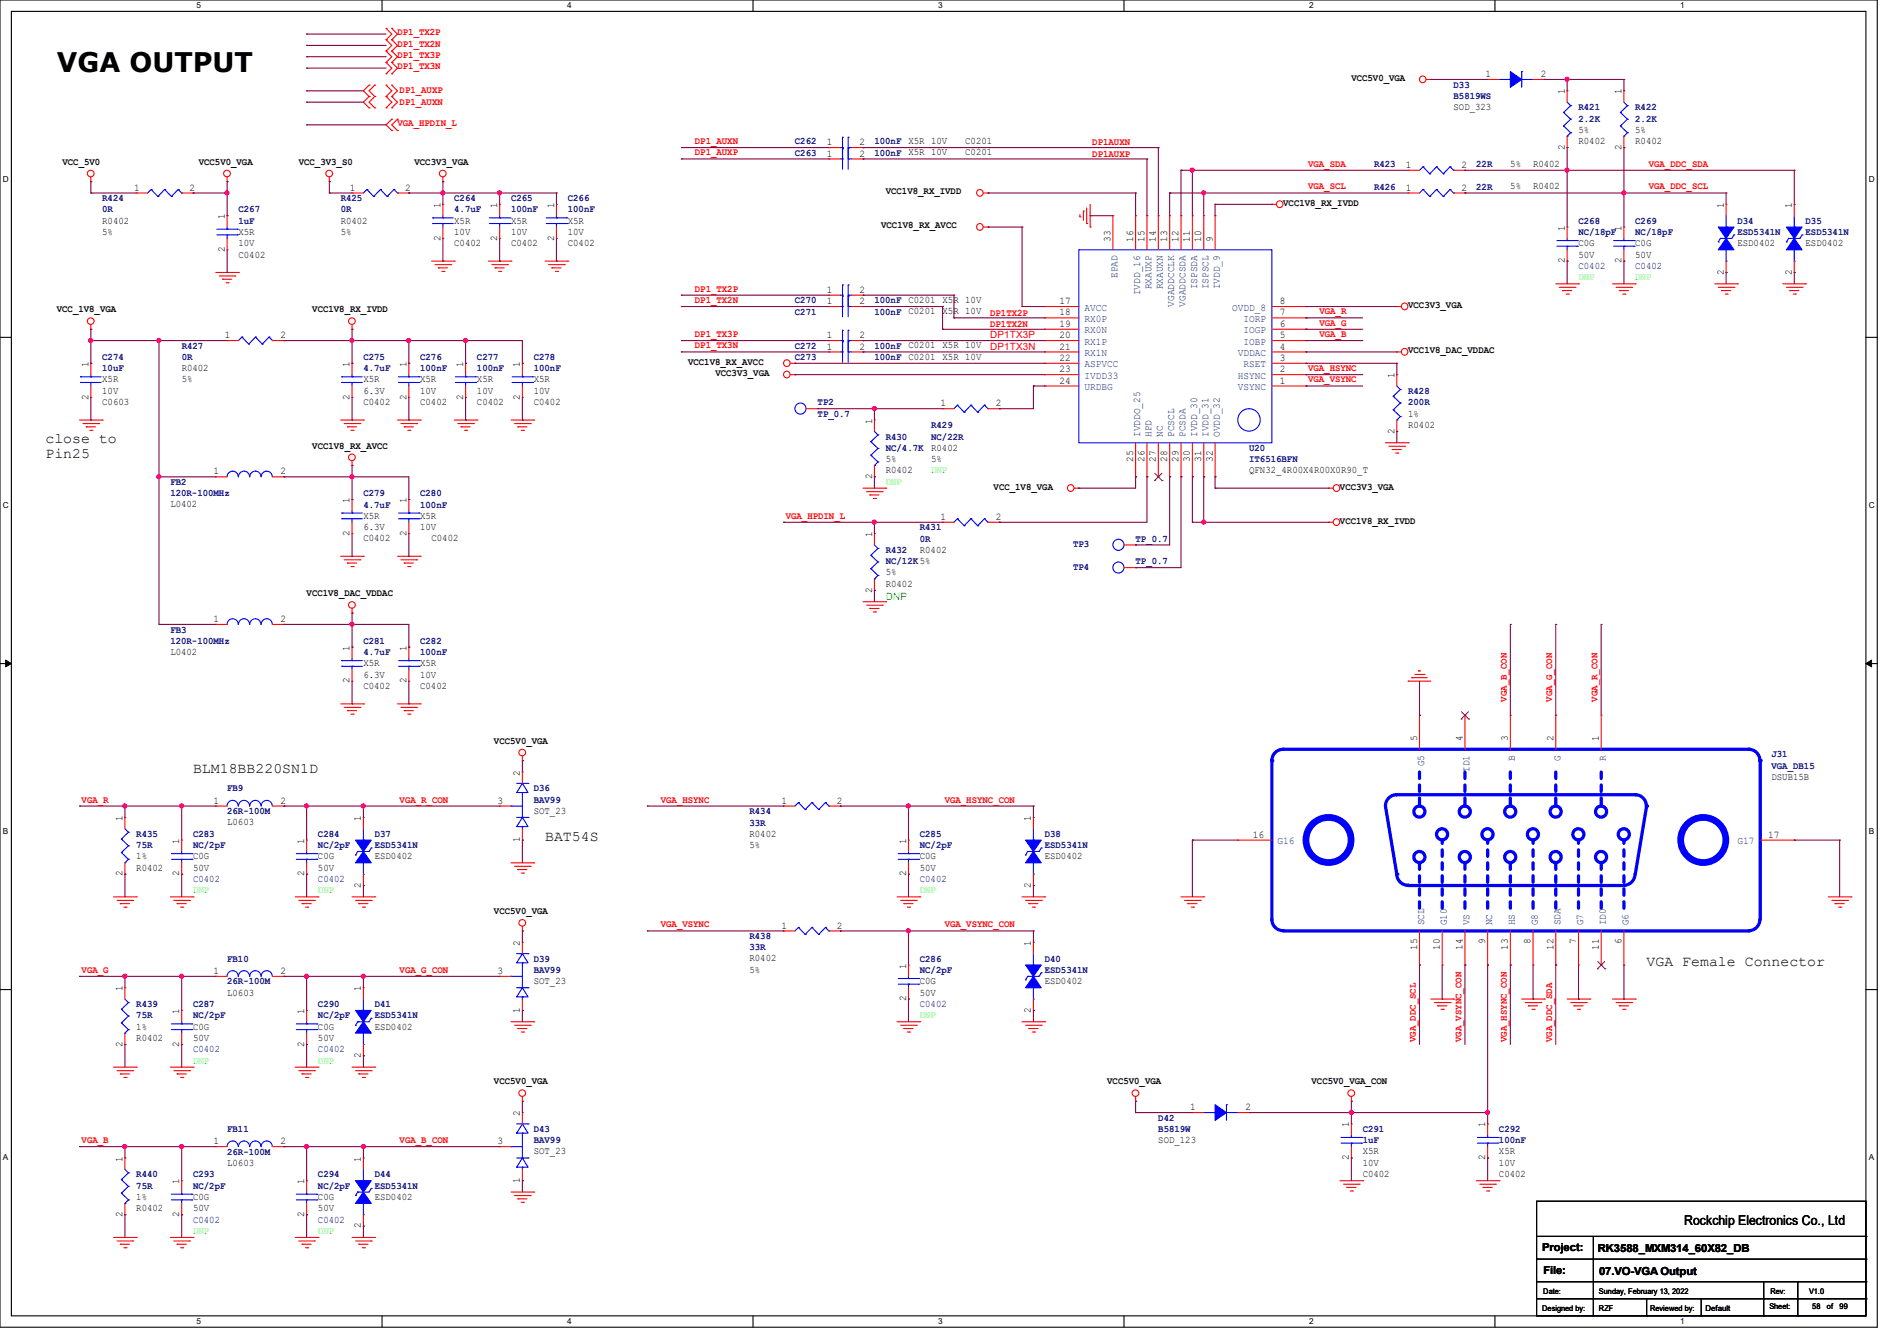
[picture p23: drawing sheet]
<svg xmlns="http://www.w3.org/2000/svg" width="297mm" height="210mm" viewBox="0 0 297 210" stroke-linecap="round" stroke-linejoin="round" font-family="sans-serif">
<defs><g id="words">
<text font-size="4.2" x="8.9" y="11.3">VGA OUTPUT</text>
<g font-size="2.3">
<text x="7.1" y="69.4">close to</text>
<text x="7.1" y="71.7">Pin25</text>
<text x="30.2" y="121">BLM18BB220SN1D</text>
<text x="85.3" y="131.7">BAT54S</text>
<text x="257.8" y="151.2">VGA Female Connector</text>
</g>
<text font-size="2.1" x="263.7" y="191.9">Rockchip Electronics Co., Ltd</text>
<g font-size="1.7">
<text x="241.5" y="196">Project:</text>
<text x="250.1" y="196.1">RK3588_MXM314_60X82_DB</text>
<text x="241.6" y="199.5">File:</text>
<text x="250.4" y="199.7">07.VO-VGA Output</text>
</g>
<g font-size="1.6" fill="#f00">
<text x="62.2" y="5.5">DP1_TX2P</text>
<text x="62.2" y="7.3">DP1_TX2N</text>
<text x="62.2" y="9.1">DP1_TX3P</text>
<text x="62.2" y="10.9">DP1_TX3N</text>
<text x="62.6" y="14.6">DP1_AUXP</text>
<text x="62.6" y="16.4">DP1_AUXN</text>
<text x="62.2" y="19.8">VGA_HPDIN_L</text>
<text x="108.8" y="22.6">DP1_AUXN</text>
<text x="171" y="22.8">DP1AUXN</text>
<text x="108.8" y="24.3">DP1_AUXP</text>
<text x="171" y="24.6">DP1AUXP</text>
<text x="204.8" y="29.7">VGA_SCL</text>
<text x="204.8" y="26.1">VGA_SDA</text>
<text x="258.1" y="29.7">VGA_DDC_SCL</text>
<text x="258.1" y="26.1">VGA_DDC_SDA</text>
<text x="108.8" y="45.7">DP1_TX2P</text>
<text x="108.8" y="47.5">DP1_TX2N</text>
<text x="108.8" y="52.8">DP1_TX3P</text>
<text x="155" y="49.4">DP1TX2P</text>
<text x="155" y="51.2">DP1TX2N</text>
<text x="155" y="53">DP1TX3P</text>
<text x="206.6" y="49.2">VGA_R</text>
<text x="206.6" y="51">VGA_G</text>
<text x="206.6" y="52.8">VGA_B</text>
<text x="108.8" y="54.6">DP1_TX3N</text>
<text x="155" y="54.8">DP1TX3N</text>
<text x="204.8" y="58.1">VGA_HSYNC</text>
<text x="204.8" y="59.9">VGA_VSYNC</text>
<text x="123" y="81.2">VGA_HPDIN_L</text>
<text x="235.9" y="109.9" transform="rotate(-90 235.9 109.9)">VGA_B_CON</text>
<text x="243" y="109.9" transform="rotate(-90 243 109.9)">VGA_G_CON</text>
<text x="250.1" y="109.9" transform="rotate(-90 250.1 109.9)">VGA_R_CON</text>
<text x="12.8" y="125.7">VGA_R</text>
<text x="62.6" y="125.7">VGA_R_CON</text>
<text x="103.5" y="125.7">VGA_HSYNC</text>
<text x="147.9" y="125.7">VGA_HSYNC_CON</text>
<text x="103.5" y="145.2">VGA_VSYNC</text>
<text x="147.9" y="145.2">VGA_VSYNC_CON</text>
<text x="12.8" y="152.4">VGA_G</text>
<text x="62.6" y="152.4">VGA_G_CON</text>
<text x="221.7" y="163.2" transform="rotate(-90 221.7 163.2)">VGA_DDC_SCL</text>
<text x="228.8" y="163.2" transform="rotate(-90 228.8 163.2)">VGA_VSYNC_CON</text>
<text x="235.9" y="163.2" transform="rotate(-90 235.9 163.2)">VGA_HSYNC_CON</text>
<text x="243" y="163.2" transform="rotate(-90 243 163.2)">VGA_DDC_SDA</text>
<text x="12.8" y="179">VGA_B</text>
<text x="62.6" y="179">VGA_B_CON</text>
</g>
<g font-size="1.6">
<text x="211.6" y="12.7">VCC5V0_VGA</text>
<text x="227.6" y="17.2">SOD_323</text>
<text x="232.6" y="12.1">1</text>
<text x="241.3" y="12.1">2</text>
<text x="245" y="14.8" transform="rotate(-90 245 14.8)">1</text>
<text x="253.9" y="14.8" transform="rotate(-90 253.9 14.8)">1</text>
<text x="129.5" y="22.7">1</text>
<text x="134.6" y="22.7">2</text>
<text x="142.2" y="22.6">X5R 10V</text>
<text x="151.1" y="22.6">C0201</text>
<text x="245" y="23.5" transform="rotate(-90 245 23.5)">2</text>
<text x="247.1" y="22.6">R0402</text>
<text x="247.1" y="20.8">5%</text>
<text x="253.9" y="23.5" transform="rotate(-90 253.9 23.5)">2</text>
<text x="256" y="22.6">R0402</text>
<text x="256" y="20.8">5%</text>
<text x="9.8" y="25.8">VCC_5V0</text>
<text x="21" y="29.8">1</text>
<text x="29.7" y="29.8">2</text>
<text x="31.1" y="25.8">VCC5V0_VGA</text>
<text x="46.8" y="25.8">VCC_3V3_S0</text>
<text x="54.8" y="29.8">1</text>
<text x="63.5" y="29.8">2</text>
<text x="64.9" y="25.8">VCC3V3_VGA</text>
<text x="129.5" y="24.5">1</text>
<text x="134.6" y="24.5">2</text>
<text x="142.2" y="24.3">X5R 10V</text>
<text x="151.1" y="24.3">C0201</text>
<text x="220.1" y="26.3">1</text>
<text x="220.1" y="29.8">1</text>
<text x="228.8" y="26.3">2</text>
<text x="228.8" y="29.8">2</text>
<text x="236.5" y="26.1">5%</text>
<text x="236.5" y="29.7">5%</text>
<text x="240" y="26.1">R0402</text>
<text x="240" y="29.7">R0402</text>
<text x="16" y="35">R0402</text>
<text x="35.2" y="34.3" transform="rotate(-90 35.2 34.3)">1</text>
<text x="53.3" y="35">R0402</text>
<text x="69" y="32.6" transform="rotate(-90 69 32.6)">1</text>
<text x="71.1" y="35">X5R</text>
<text x="77.9" y="32.6" transform="rotate(-90 77.9 32.6)">1</text>
<text x="80" y="35">X5R</text>
<text x="86.7" y="32.6" transform="rotate(-90 86.7 32.6)">1</text>
<text x="88.9" y="35">X5R</text>
<text x="138" y="35.8">VCC1V8_RX_AVCC</text>
<text x="138.7" y="30.4">VCC1V8_RX_IVDD</text>
<text x="200.9" y="32.2">VCC1V8_RX_IVDD</text>
<text x="269.9" y="32.6" transform="rotate(-90 269.9 32.6)">1</text>
<text x="280.5" y="32.6" transform="rotate(-90 280.5 32.6)">1</text>
<text x="16" y="36.8">5%</text>
<text x="35.2" y="39.5" transform="rotate(-90 35.2 39.5)">2</text>
<text x="37.3" y="40.3">C0402</text>
<text x="37.3" y="36.8">X5R</text>
<text x="37.3" y="38.6">10V</text>
<text x="53.3" y="36.8">5%</text>
<text x="69" y="37.7" transform="rotate(-90 69 37.7)">2</text>
<text x="71.1" y="38.6">C0402</text>
<text x="71.1" y="36.8">10V</text>
<text x="77.9" y="37.7" transform="rotate(-90 77.9 37.7)">2</text>
<text x="80" y="38.6">C0402</text>
<text x="80" y="36.8">10V</text>
<text x="86.7" y="37.7" transform="rotate(-90 86.7 37.7)">2</text>
<text x="88.9" y="38.6">C0402</text>
<text x="88.9" y="36.8">10V</text>
<text x="173.9" y="37.9" transform="rotate(-90 173.9 37.9)">33</text>
<text x="177.4" y="37.9" transform="rotate(-90 177.4 37.9)">16</text>
<text x="179.2" y="37.9" transform="rotate(-90 179.2 37.9)">15</text>
<text x="181" y="37.9" transform="rotate(-90 181 37.9)">14</text>
<text x="182.8" y="37.9" transform="rotate(-90 182.8 37.9)">13</text>
<text x="184.5" y="37.9" transform="rotate(-90 184.5 37.9)">12</text>
<text x="186.3" y="37.9" transform="rotate(-90 186.3 37.9)">11</text>
<text x="188.1" y="37.9" transform="rotate(-90 188.1 37.9)">10</text>
<text x="189.9" y="37.9" transform="rotate(-90 189.9 37.9)">9</text>
<text x="245" y="41.2" transform="rotate(-90 245 41.2)">2</text>
<text x="245" y="36.1" transform="rotate(-90 245 36.1)">1</text>
<text x="247.1" y="38.6">C0G</text>
<text x="247.1" y="40.3">50V</text>
<text x="253.9" y="41.2" transform="rotate(-90 253.9 41.2)">2</text>
<text x="253.9" y="36.1" transform="rotate(-90 253.9 36.1)">1</text>
<text x="256" y="38.6">C0G</text>
<text x="256" y="40.3">50V</text>
<text x="272" y="38.6">ESD0402</text>
<text x="282.7" y="38.6">ESD0402</text>
<text x="129.5" y="45.8">1</text>
<text x="129.5" y="47.6">1</text>
<text x="134.6" y="45.8">2</text>
<text x="134.6" y="47.6">2</text>
<text x="142.2" y="47.5">C0201</text>
<text x="147.6" y="47.5">X5R 10V</text>
<text x="165.9" y="47.6">17</text>
<text x="200.4" y="47.6">8</text>
<text x="269.9" y="43" transform="rotate(-90 269.9 43)">2</text>
<text x="280.5" y="43" transform="rotate(-90 280.5 43)">2</text>
<text x="8.9" y="48.9">VCC_1V8_VGA</text>
<text x="35.2" y="53">1</text>
<text x="43.9" y="53">2</text>
<text x="48.9" y="48.9">VCC1V8_RX_IVDD</text>
<text x="129.5" y="53">1</text>
<text x="134.6" y="53">2</text>
<text x="142.2" y="49.2">C0201</text>
<text x="147.6" y="49.2">X5R 10V</text>
<text x="165.9" y="49.4">18</text>
<text x="165.9" y="51.2">19</text>
<text x="165.9" y="53">20</text>
<text x="200.4" y="53">5</text>
<text x="200.4" y="51.2">6</text>
<text x="200.4" y="49.4">7</text>
<text x="220.5" y="48.2">VCC3V3_VGA</text>
<text x="13.8" y="57.4" transform="rotate(-90 13.8 57.4)">1</text>
<text x="16" y="59.9">X5R</text>
<text x="28.4" y="58.1">R0402</text>
<text x="28.4" y="59.9">5%</text>
<text x="54.7" y="57.4" transform="rotate(-90 54.7 57.4)">1</text>
<text x="56.9" y="59.9">X5R</text>
<text x="63.6" y="57.4" transform="rotate(-90 63.6 57.4)">1</text>
<text x="65.8" y="59.9">X5R</text>
<text x="72.5" y="57.4" transform="rotate(-90 72.5 57.4)">1</text>
<text x="74.7" y="59.9">X5R</text>
<text x="81.4" y="57.4" transform="rotate(-90 81.4 57.4)">1</text>
<text x="83.6" y="59.9">X5R</text>
<text x="107.7" y="57.1">VCC1V8_RX_AVCC</text>
<text x="112" y="58.9">VCC3V3_VGA</text>
<text x="129.5" y="54.7">1</text>
<text x="134.6" y="54.7">2</text>
<text x="142.2" y="56.3">C0201</text>
<text x="142.2" y="54.6">C0201</text>
<text x="147.6" y="56.3">X5R 10V</text>
<text x="147.6" y="54.6">X5R 10V</text>
<text x="165.9" y="54.7">21</text>
<text x="165.9" y="56.5">22</text>
<text x="165.9" y="58.3">23</text>
<text x="200.4" y="58.3">2</text>
<text x="200.4" y="56.5">3</text>
<text x="200.4" y="54.7">4</text>
<text x="218.3" y="59.2" transform="rotate(-90 218.3 59.2)">1</text>
<text x="220.5" y="55.3">VCC1V8_DAC_VDDAC</text>
<text x="13.8" y="62.6" transform="rotate(-90 13.8 62.6)">2</text>
<text x="16" y="63.5">C0603</text>
<text x="16" y="61.7">10V</text>
<text x="54.7" y="62.6" transform="rotate(-90 54.7 62.6)">2</text>
<text x="56.9" y="63.5">C0402</text>
<text x="56.9" y="61.7">6.3V</text>
<text x="63.6" y="62.6" transform="rotate(-90 63.6 62.6)">2</text>
<text x="65.8" y="63.5">C0402</text>
<text x="65.8" y="61.7">10V</text>
<text x="72.5" y="62.6" transform="rotate(-90 72.5 62.6)">2</text>
<text x="74.7" y="63.5">C0402</text>
<text x="74.7" y="61.7">10V</text>
<text x="81.4" y="62.6" transform="rotate(-90 81.4 62.6)">2</text>
<text x="83.6" y="63.5">C0402</text>
<text x="83.6" y="61.7">10V</text>
<text x="147.2" y="63.6">1</text>
<text x="155.9" y="63.6">2</text>
<text x="165.9" y="60.1">24</text>
<text x="200.4" y="60.1">1</text>
<text x="220.5" y="65.2">1%</text>
<text x="48.9" y="70.3">VCC1V8_RX_AVCC</text>
<text x="136.5" y="66.3" transform="rotate(-90 136.5 66.3)">1</text>
<text x="145.8" y="70.6">R0402</text>
<text x="218.3" y="67.9" transform="rotate(-90 218.3 67.9)">2</text>
<text x="220.5" y="67">R0402</text>
<text x="33.4" y="74.3">1</text>
<text x="43.9" y="74.3">2</text>
<text x="136.5" y="75" transform="rotate(-90 136.5 75)">2</text>
<text x="138.7" y="74.1">R0402</text>
<text x="138.7" y="72.3">5%</text>
<text x="145.8" y="72.3">5%</text>
<text x="155.6" y="76.7">VCC_1V8_VGA</text>
<text x="177.4" y="72.3" transform="rotate(-90 177.4 72.3)">25</text>
<text x="179.2" y="72.3" transform="rotate(-90 179.2 72.3)">26</text>
<text x="181" y="72.3" transform="rotate(-90 181 72.3)">27</text>
<text x="182.8" y="72.3" transform="rotate(-90 182.8 72.3)">28</text>
<text x="184.5" y="72.3" transform="rotate(-90 184.5 72.3)">29</text>
<text x="186.3" y="72.3" transform="rotate(-90 186.3 72.3)">30</text>
<text x="188.1" y="72.3" transform="rotate(-90 188.1 72.3)">31</text>
<text x="189.9" y="72.3" transform="rotate(-90 189.9 72.3)">32</text>
<text x="195.6" y="74.1">QFN32_4R00X4R00X0R90_T</text>
<text x="209.8" y="76.7">VCC3V3_VGA</text>
<text x="26.7" y="79.5">L0402</text>
<text x="54.7" y="83.9" transform="rotate(-90 54.7 83.9)">2</text>
<text x="54.7" y="78.8" transform="rotate(-90 54.7 78.8)">1</text>
<text x="56.9" y="81.2">X5R</text>
<text x="56.9" y="83">6.3V</text>
<text x="63.6" y="83.9" transform="rotate(-90 63.6 83.9)">2</text>
<text x="63.6" y="78.8" transform="rotate(-90 63.6 78.8)">1</text>
<text x="65.8" y="81.2">X5R</text>
<text x="65.8" y="83">10V</text>
<text x="147.2" y="81.4">1</text>
<text x="155.9" y="81.4">2</text>
<text x="209.8" y="82">VCC1V8_RX_IVDD</text>
<text x="56.9" y="84.8">C0402</text>
<text x="67.6" y="84.8">C0402</text>
<text x="136.5" y="84.1" transform="rotate(-90 136.5 84.1)">1</text>
<text x="144" y="86.6">R0402</text>
<text x="48" y="93.4">VCC1V8_DAC_VDDAC</text>
<text x="136.5" y="92.8" transform="rotate(-90 136.5 92.8)">2</text>
<text x="138.7" y="91.9">R0402</text>
<text x="138.7" y="90.1">5%</text>
<text x="33.4" y="97.4">1</text>
<text x="43.9" y="97.4">2</text>
<text x="54.7" y="101.9" transform="rotate(-90 54.7 101.9)">1</text>
<text x="63.6" y="101.9" transform="rotate(-90 63.6 101.9)">1</text>
<text x="26.7" y="102.6">L0402</text>
<text x="54.7" y="107" transform="rotate(-90 54.7 107)">2</text>
<text x="56.9" y="107.9">C0402</text>
<text x="56.9" y="104.3">X5R</text>
<text x="56.9" y="106.1">6.3V</text>
<text x="63.6" y="107" transform="rotate(-90 63.6 107)">2</text>
<text x="65.8" y="107.9">C0402</text>
<text x="65.8" y="104.3">X5R</text>
<text x="65.8" y="106.1">10V</text>
<text x="77.3" y="116.5">VCC5V0_VGA</text>
<text x="221.9" y="116.1" transform="rotate(-90 221.9 116.1)">5</text>
<text x="229" y="116.1" transform="rotate(-90 229 116.1)">4</text>
<text x="236.1" y="116.1" transform="rotate(-90 236.1 116.1)">3</text>
<text x="243.2" y="116.1" transform="rotate(-90 243.2 116.1)">2</text>
<text x="250.3" y="116.1" transform="rotate(-90 250.3 116.1)">1</text>
<text x="33.4" y="125.9">1</text>
<text x="43.9" y="125.9">2</text>
<text x="77.9" y="125.9">3</text>
<text x="81.4" y="121.5" transform="rotate(-90 81.4 121.5)">2</text>
<text x="122.3" y="125.9">1</text>
<text x="131" y="125.9">2</text>
<text x="277.4" y="122.1">DSUB15B</text>
<text x="19.2" y="128.6" transform="rotate(-90 19.2 128.6)">1</text>
<text x="35.6" y="129.2">L0603</text>
<text x="56.5" y="128.6" transform="rotate(-90 56.5 128.6)">1</text>
<text x="81.4" y="131.9" transform="rotate(-90 81.4 131.9)">1</text>
<text x="83.6" y="127.5">SOT_23</text>
<text x="117.3" y="131">R0402</text>
<text x="161.4" y="128.6" transform="rotate(-90 161.4 128.6)">1</text>
<text x="196.1" y="131.2">16</text>
<text x="276.8" y="131.2">17</text>
<text x="19.2" y="137.2" transform="rotate(-90 19.2 137.2)">2</text>
<text x="21.3" y="136.4">R0402</text>
<text x="21.3" y="134.6">1%</text>
<text x="28.1" y="137.2" transform="rotate(-90 28.1 137.2)">2</text>
<text x="28.1" y="132.1" transform="rotate(-90 28.1 132.1)">1</text>
<text x="30.2" y="134.6">C0G</text>
<text x="30.2" y="136.4">50V</text>
<text x="47.6" y="137.2" transform="rotate(-90 47.6 137.2)">2</text>
<text x="47.6" y="132.1" transform="rotate(-90 47.6 132.1)">1</text>
<text x="49.8" y="134.6">C0G</text>
<text x="49.8" y="136.4">50V</text>
<text x="58.7" y="134.6">ESD0402</text>
<text x="117.3" y="132.8">5%</text>
<text x="141.9" y="137.2" transform="rotate(-90 141.9 137.2)">2</text>
<text x="141.9" y="132.1" transform="rotate(-90 141.9 132.1)">1</text>
<text x="144" y="134.6">C0G</text>
<text x="144" y="136.4">50V</text>
<text x="163.6" y="134.6">ESD0402</text>
<text x="56.5" y="139" transform="rotate(-90 56.5 139)">2</text>
<text x="77.3" y="143.2">VCC5V0_VGA</text>
<text x="161.4" y="139" transform="rotate(-90 161.4 139)">2</text>
<text x="81.4" y="148.1" transform="rotate(-90 81.4 148.1)">2</text>
<text x="122.3" y="145.4">1</text>
<text x="131" y="145.4">2</text>
<text x="161.4" y="148.1" transform="rotate(-90 161.4 148.1)">1</text>
<text x="221.9" y="148.8" transform="rotate(-90 221.9 148.8)">15</text>
<text x="225.4" y="148.8" transform="rotate(-90 225.4 148.8)">10</text>
<text x="229" y="148.8" transform="rotate(-90 229 148.8)">14</text>
<text x="232.5" y="147.9" transform="rotate(-90 232.5 147.9)">9</text>
<text x="236.1" y="148.8" transform="rotate(-90 236.1 148.8)">13</text>
<text x="239.7" y="147.9" transform="rotate(-90 239.7 147.9)">8</text>
<text x="243.2" y="148.8" transform="rotate(-90 243.2 148.8)">12</text>
<text x="246.8" y="147.9" transform="rotate(-90 246.8 147.9)">7</text>
<text x="250.3" y="148.8" transform="rotate(-90 250.3 148.8)">11</text>
<text x="253.9" y="147.9" transform="rotate(-90 253.9 147.9)">6</text>
<text x="19.2" y="155.2" transform="rotate(-90 19.2 155.2)">1</text>
<text x="33.4" y="152.5">1</text>
<text x="35.6" y="155.9">L0603</text>
<text x="43.9" y="152.5">2</text>
<text x="56.5" y="155.2" transform="rotate(-90 56.5 155.2)">1</text>
<text x="77.9" y="152.5">3</text>
<text x="83.6" y="154.1">SOT_23</text>
<text x="117.3" y="150.6">R0402</text>
<text x="117.3" y="152.4">5%</text>
<text x="141.9" y="151.7" transform="rotate(-90 141.9 151.7)">1</text>
<text x="144" y="154.1">C0G</text>
<text x="144" y="155.9">50V</text>
<text x="163.6" y="154.1">ESD0402</text>
<text x="21.3" y="161.2">1%</text>
<text x="28.1" y="158.8" transform="rotate(-90 28.1 158.8)">1</text>
<text x="30.2" y="161.2">C0G</text>
<text x="47.6" y="158.8" transform="rotate(-90 47.6 158.8)">1</text>
<text x="49.8" y="161.2">C0G</text>
<text x="58.7" y="161.2">ESD0402</text>
<text x="81.4" y="158.6" transform="rotate(-90 81.4 158.6)">1</text>
<text x="141.9" y="156.8" transform="rotate(-90 141.9 156.8)">2</text>
<text x="161.4" y="158.6" transform="rotate(-90 161.4 158.6)">2</text>
<text x="19.2" y="163.9" transform="rotate(-90 19.2 163.9)">2</text>
<text x="21.3" y="163">R0402</text>
<text x="28.1" y="163.9" transform="rotate(-90 28.1 163.9)">2</text>
<text x="30.2" y="163">50V</text>
<text x="47.6" y="163.9" transform="rotate(-90 47.6 163.9)">2</text>
<text x="49.8" y="163">50V</text>
<text x="56.5" y="165.7" transform="rotate(-90 56.5 165.7)">2</text>
<text x="77.3" y="169.8">VCC5V0_VGA</text>
<text x="173.4" y="169.8">VCC5V0_VGA</text>
<text x="186.4" y="173.9">1</text>
<text x="195" y="173.9">2</text>
<text x="205.4" y="169.8">VCC5V0_VGA_CON</text>
<text x="33.4" y="179.2">1</text>
<text x="43.9" y="179.2">2</text>
<text x="77.9" y="179.2">3</text>
<text x="81.4" y="174.8" transform="rotate(-90 81.4 174.8)">2</text>
<text x="181.4" y="179">SOD_123</text>
<text x="211.2" y="176.6" transform="rotate(-90 211.2 176.6)">1</text>
<text x="232.5" y="176.6" transform="rotate(-90 232.5 176.6)">1</text>
<text x="19.2" y="181.9" transform="rotate(-90 19.2 181.9)">1</text>
<text x="28.1" y="185.5" transform="rotate(-90 28.1 185.5)">1</text>
<text x="35.6" y="182.6">L0603</text>
<text x="47.6" y="185.5" transform="rotate(-90 47.6 185.5)">1</text>
<text x="56.5" y="181.9" transform="rotate(-90 56.5 181.9)">1</text>
<text x="81.4" y="185.2" transform="rotate(-90 81.4 185.2)">1</text>
<text x="83.6" y="180.8">SOT_23</text>
<text x="211.2" y="181.7" transform="rotate(-90 211.2 181.7)">2</text>
<text x="213.4" y="184.4">C0402</text>
<text x="213.4" y="180.8">X5R</text>
<text x="213.4" y="182.6">10V</text>
<text x="232.5" y="181.7" transform="rotate(-90 232.5 181.7)">2</text>
<text x="234.7" y="184.4">C0402</text>
<text x="234.7" y="180.8">X5R</text>
<text x="234.7" y="182.6">10V</text>
<text x="19.2" y="190.6" transform="rotate(-90 19.2 190.6)">2</text>
<text x="21.3" y="189.7">R0402</text>
<text x="21.3" y="187.9">1%</text>
<text x="28.1" y="190.6" transform="rotate(-90 28.1 190.6)">2</text>
<text x="30.2" y="187.9">C0G</text>
<text x="30.2" y="189.7">50V</text>
<text x="47.6" y="190.6" transform="rotate(-90 47.6 190.6)">2</text>
<text x="49.8" y="187.9">C0G</text>
<text x="49.8" y="189.7">50V</text>
<text x="58.7" y="187.9">ESD0402</text>
<text x="56.5" y="192.4" transform="rotate(-90 56.5 192.4)">2</text>
</g>
<g font-size="1.6" fill="#000080">
<text x="227.6" y="13.7">D33</text>
<text x="227.6" y="15.5">B5819WS</text>
<text x="247.1" y="17.3">R421</text>
<text x="256" y="17.3">R422</text>
<text x="124.5" y="22.6">C262</text>
<text x="136.9" y="22.6">100nF</text>
<text x="247.1" y="19">2.2K</text>
<text x="256" y="19">2.2K</text>
<text x="124.5" y="24.4">C263</text>
<text x="136.9" y="24.4">100nF</text>
<text x="215.1" y="26.2">R423</text>
<text x="215.1" y="29.7">R426</text>
<text x="231.1" y="26.2">22R</text>
<text x="231.1" y="29.7">22R</text>
<text x="16" y="31.5">R424</text>
<text x="16" y="33.3">0R</text>
<text x="37.3" y="33.3">C267</text>
<text x="37.3" y="35.1">1uF</text>
<text x="53.3" y="31.5">R425</text>
<text x="53.3" y="33.3">0R</text>
<text x="71.1" y="31.5">C264</text>
<text x="71.1" y="33.3">4.7uF</text>
<text x="80" y="31.5">C265</text>
<text x="80" y="33.3">100nF</text>
<text x="88.9" y="31.5">C266</text>
<text x="88.9" y="33.3">100nF</text>
<text x="247.1" y="35.1">C268</text>
<text x="256" y="35.1">C269</text>
<text x="272" y="35.1">D34</text>
<text x="282.7" y="35.1">D35</text>
<text x="247.1" y="36.8">NC/18pF</text>
<text x="256" y="36.8">NC/18pF</text>
<text x="272" y="36.8">ESD5341N</text>
<text x="282.7" y="36.8">ESD5341N</text>
<text x="124.5" y="47.5">C270</text>
<text x="136.9" y="47.5">100nF</text>
<text x="247.1" y="42.1">C0402</text>
<text x="256" y="42.1">C0402</text>
<text x="124.5" y="49.3">C271</text>
<text x="136.9" y="49.3">100nF</text>
<text x="16" y="56.4">C274</text>
<text x="16" y="58.2">10uF</text>
<text x="28.4" y="54.6">R427</text>
<text x="28.4" y="56.4">0R</text>
<text x="56.9" y="56.4">C275</text>
<text x="56.9" y="58.2">4.7uF</text>
<text x="65.8" y="56.4">C276</text>
<text x="65.8" y="58.2">100nF</text>
<text x="74.7" y="56.4">C277</text>
<text x="74.7" y="58.2">100nF</text>
<text x="83.6" y="56.4">C278</text>
<text x="83.6" y="58.2">100nF</text>
<text x="124.5" y="56.4">C273</text>
<text x="124.5" y="54.6">C272</text>
<text x="136.9" y="56.4">100nF</text>
<text x="136.9" y="54.6">100nF</text>
<text x="128" y="63.5">TP2</text>
<text x="128" y="65.3">TP_0.7</text>
<text x="220.5" y="61.7">R428</text>
<text x="220.5" y="63.5">200R</text>
<text x="138.7" y="68.8">R430</text>
<text x="138.7" y="70.6">NC/4.7K</text>
<text x="145.8" y="67.1">R429</text>
<text x="145.8" y="68.8">NC/22R</text>
<text x="195.6" y="70.6">U20</text>
<text x="26.7" y="75.9">FB2</text>
<text x="26.7" y="77.7">120R-100MHz</text>
<text x="56.9" y="77.7">C279</text>
<text x="65.8" y="77.7">C280</text>
<text x="195.6" y="72.4">IT6516BFN</text>
<text x="56.9" y="79.5">4.7uF</text>
<text x="65.8" y="79.5">100nF</text>
<text x="144" y="83.1">R431</text>
<text x="138.7" y="86.6">R432</text>
<text x="138.7" y="88.4">NC/12K5%</text>
<text x="144" y="84.8">0R</text>
<text x="168" y="89.3">TP4</text>
<text x="168" y="85.7">TP3</text>
<text x="177.8" y="88.4">TP_0.7</text>
<text x="177.8" y="84.8">TP_0.7</text>
<text x="26.7" y="99.1">FB3</text>
<text x="26.7" y="100.8">120R-100MHz</text>
<text x="56.9" y="100.8">C281</text>
<text x="65.8" y="100.8">C282</text>
<text x="56.9" y="102.6">4.7uF</text>
<text x="65.8" y="102.6">100nF</text>
<text x="277.4" y="118.6">J31</text>
<text x="35.6" y="123.9">FB9</text>
<text x="83.6" y="123.9">D36</text>
<text x="83.6" y="125.7">BAV99</text>
<text x="277.4" y="120.4">VGA_DB15</text>
<text x="21.3" y="131.1">R435</text>
<text x="30.2" y="131.1">C283</text>
<text x="35.6" y="127.5">26R-100M</text>
<text x="49.8" y="131.1">C284</text>
<text x="58.7" y="131.1">D37</text>
<text x="117.3" y="127.5">R434</text>
<text x="117.3" y="129.3">33R</text>
<text x="144" y="131.1">C285</text>
<text x="163.6" y="131.1">D38</text>
<text x="21.3" y="132.8">75R</text>
<text x="30.2" y="132.8">NC/2pF</text>
<text x="49.8" y="132.8">NC/2pF</text>
<text x="58.7" y="132.8">ESD5341N</text>
<text x="144" y="132.8">NC/2pF</text>
<text x="163.6" y="132.8">ESD5341N</text>
<text x="30.2" y="138.1">C0402</text>
<text x="49.8" y="138.1">C0402</text>
<text x="144" y="138.1">C0402</text>
<text x="117.3" y="147.1">R438</text>
<text x="117.3" y="148.8">33R</text>
<text x="35.6" y="150.6">FB10</text>
<text x="35.6" y="154.2">26R-100M</text>
<text x="83.6" y="150.6">D39</text>
<text x="83.6" y="152.4">BAV99</text>
<text x="144" y="150.6">C286</text>
<text x="144" y="152.4">NC/2pF</text>
<text x="163.6" y="150.6">D40</text>
<text x="163.6" y="152.4">ESD5341N</text>
<text x="21.3" y="157.7">R439</text>
<text x="21.3" y="159.5">75R</text>
<text x="30.2" y="157.7">C287</text>
<text x="30.2" y="159.5">NC/2pF</text>
<text x="49.8" y="157.7">C290</text>
<text x="49.8" y="159.5">NC/2pF</text>
<text x="58.7" y="157.7">D41</text>
<text x="58.7" y="159.5">ESD5341N</text>
<text x="144" y="157.7">C0402</text>
<text x="30.2" y="164.8">C0402</text>
<text x="49.8" y="164.8">C0402</text>
<text x="35.6" y="177.3">FB11</text>
<text x="83.6" y="177.3">D43</text>
<text x="83.6" y="179.1">BAV99</text>
<text x="181.4" y="175.5">D42</text>
<text x="181.4" y="177.3">B5819W</text>
<text x="213.4" y="177.3">C291</text>
<text x="213.4" y="179.1">1uF</text>
<text x="234.7" y="177.3">C292</text>
<text x="234.7" y="179.1">100nF</text>
<text x="21.3" y="184.4">R440</text>
<text x="30.2" y="184.4">C293</text>
<text x="35.6" y="180.8">26R-100M</text>
<text x="49.8" y="184.4">C294</text>
<text x="58.7" y="184.4">D44</text>
<text x="21.3" y="186.2">75R</text>
<text x="30.2" y="186.2">NC/2pF</text>
<text x="30.2" y="191.5">C0402</text>
<text x="49.8" y="186.2">NC/2pF</text>
<text x="49.8" y="191.5">C0402</text>
<text x="58.7" y="186.2">ESD5341N</text>
</g>
<g font-size="1.6" fill="#004080">
<text x="175" y="43.6" transform="rotate(-90 175 43.6)">EPAD</text>
<text x="178.5" y="46.2" transform="rotate(-90 178.5 46.2)">IVDD_16</text>
<text x="180.3" y="45.3" transform="rotate(-90 180.3 45.3)">RXAUXP</text>
<text x="182.1" y="45.3" transform="rotate(-90 182.1 45.3)">RXAUXN</text>
<text x="187.4" y="45.3" transform="rotate(-90 187.4 45.3)">ISPSDA</text>
<text x="189.2" y="45.3" transform="rotate(-90 189.2 45.3)">ISPSCL</text>
<text x="191" y="45.3" transform="rotate(-90 191 45.3)">IVDD_9</text>
<text x="169.8" y="48.6">AVCC</text>
<text x="169.8" y="50.4">RX0P</text>
<text x="169.8" y="52.2">RX0N</text>
<text x="169.8" y="54">RX1P</text>
<text x="183.9" y="48" transform="rotate(-90 183.9 48)">VGADDCCLK</text>
<text x="185.6" y="48" transform="rotate(-90 185.6 48)">VGADDCSDA</text>
<text x="192.9" y="48.6">OVDD_8</text>
<text x="194.7" y="54">IOBP</text>
<text x="194.7" y="52.2">IOGP</text>
<text x="194.7" y="50.4">IORP</text>
<text x="169.8" y="55.8">RX1N</text>
<text x="169.8" y="57.5">ASPVCC</text>
<text x="169.8" y="59.3">IVDD33</text>
<text x="193.8" y="59.3">HSYNC</text>
<text x="193.8" y="55.8">VDDAC</text>
<text x="194.7" y="57.5">RSET</text>
<text x="169.8" y="61.1">URDBG</text>
<text x="193.8" y="61.1">VSYNC</text>
<text x="178.5" y="68.5" transform="rotate(-90 178.5 68.5)">IVDDO_25</text>
<text x="180.3" y="68.5" transform="rotate(-90 180.3 68.5)">HPD</text>
<text x="182.1" y="68.5" transform="rotate(-90 182.1 68.5)">NC</text>
<text x="183.9" y="68.5" transform="rotate(-90 183.9 68.5)">PCSCL</text>
<text x="185.6" y="68.5" transform="rotate(-90 185.6 68.5)">PCSDA</text>
<text x="187.4" y="68.5" transform="rotate(-90 187.4 68.5)">IVDD_30</text>
<text x="189.2" y="68.5" transform="rotate(-90 189.2 68.5)">IVDD_31</text>
<text x="191" y="68.5" transform="rotate(-90 191 68.5)">OVDD_32</text>
<text x="237.2" y="119.1" transform="rotate(-90 237.2 119.1)">B</text>
<text x="244.3" y="119.1" transform="rotate(-90 244.3 119.1)">G</text>
<text x="251.4" y="119.1" transform="rotate(-90 251.4 119.1)">R</text>
<text x="223" y="120" transform="rotate(-90 223 120)">G5</text>
<text x="230.1" y="120.9" transform="rotate(-90 230.1 120.9)">ID1</text>
<text x="200" y="132.2">G16</text>
<text x="272" y="132.2">G17</text>
<text x="223" y="144.9" transform="rotate(-90 223 144.9)">SCL</text>
<text x="226.5" y="144.9" transform="rotate(-90 226.5 144.9)">G10</text>
<text x="230.1" y="144.9" transform="rotate(-90 230.1 144.9)">VS</text>
<text x="233.6" y="144.9" transform="rotate(-90 233.6 144.9)">NC</text>
<text x="237.2" y="144.9" transform="rotate(-90 237.2 144.9)">HS</text>
<text x="240.8" y="144.9" transform="rotate(-90 240.8 144.9)">G8</text>
<text x="244.3" y="144.9" transform="rotate(-90 244.3 144.9)">SDA</text>
<text x="247.9" y="144.9" transform="rotate(-90 247.9 144.9)">G7</text>
<text x="251.4" y="144.9" transform="rotate(-90 251.4 144.9)">ID0</text>
<text x="255" y="144.9" transform="rotate(-90 255 144.9)">G6</text>
</g>
<g font-size="1.6" fill="#0f0">
<text x="247.1" y="43.9">DNP</text>
<text x="256" y="43.9">DNP</text>
<text x="138.7" y="75.9">DNP</text>
<text x="145.8" y="74.1">DNP</text>
<text x="138.7" y="93.9">DNP</text>
<text x="30.2" y="139.9">DNP</text>
<text x="49.8" y="139.9">DNP</text>
<text x="144" y="139.9">DNP</text>
<text x="144" y="159.5">DNP</text>
<text x="30.2" y="166.6">DNP</text>
<text x="49.8" y="166.6">DNP</text>
<text x="30.2" y="193.2">DNP</text>
<text x="49.8" y="193.2">DNP</text>
</g>
<g font-size="1.3">
<text x="30.8" y="1.3">5</text>
<text x="88.8" y="1.3">4</text>
<text x="146.9" y="1.3">3</text>
<text x="205" y="1.3">2</text>
<text x="263.1" y="1.3">1</text>
<text x=".5" y="28.4">D</text>
<text x="292.6" y="28.4">D</text>
<text x=".5" y="79.5">C</text>
<text x="292.6" y="79.5">C</text>
<text x=".5" y="130.6">B</text>
<text x="292.6" y="130.6">B</text>
<text x=".5" y="181.7">A</text>
<text x="292.6" y="181.7">A</text>
<text x="30.8" y="207.4">5</text>
<text x="88.8" y="207.4">4</text>
<text x="146.9" y="207.4">3</text>
<text x="205" y="207.4">2</text>
<text x="263.1" y="207.4">1</text>
</g>
<g font-size="1.2">
<text x="241.6" y="202.6">Date:</text>
<text x="250.4" y="202.6">Sunday, February 13, 2022</text>
<text x="277.2" y="202.6">Rev:</text>
<text x="283.2" y="202.6">V1.0</text>
<text x="241.5" y="205.3">Designed by:</text>
<text x="250.4" y="205.3">RZF</text>
<text x="258.4" y="205.3">Reviewed by:</text>
<text x="267" y="205.3">Default</text>
<text x="277" y="205.1">Sheet:</text>
<text x="283.8" y="205.1">58</text>
<text x="286" y="205.1">of</text>
<text x="288" y="205.1">99</text>
</g>
</g></defs>
<path d="M0 0h293.9v207.9h-293.9zM1.8 1.8h290.3v204.3h-290.3z" fill="none" stroke="#000" stroke-width=".17"/>
<g fill="#fff">
<path d="M30.8 .2h.7v1.4h-.7z"/>
<path d="M30.8 206.2h.7v1.4h-.7z"/>
</g>
<path d="M59.8 0v1.8M59.8 206.1v1.8" fill="none" stroke="#000" stroke-width=".17"/>
<g fill="#fff">
<path d="M88.8 .2h.7v1.4h-.7z"/>
<path d="M88.8 206.2h.7v1.4h-.7z"/>
</g>
<path d="M117.9 0v1.8M117.9 206.1v1.8" fill="none" stroke="#000" stroke-width=".17"/>
<g fill="#fff">
<path d="M146.9 .2h.7v1.4h-.7z"/>
<path d="M146.9 206.2h.7v1.4h-.7z"/>
</g>
<path d="M176 0v1.8M176 206.1v1.8" fill="none" stroke="#000" stroke-width=".17"/>
<g fill="#fff">
<path d="M205 .2h.7v1.4h-.7z"/>
<path d="M205 206.2h.7v1.4h-.7z"/>
</g>
<path d="M234.1 0v1.8M234.1 206.1v1.8" fill="none" stroke="#000" stroke-width=".17"/>
<g fill="#fff">
<path d="M263.1 .2h.6v1.4h-.6z"/>
<path d="M263.1 206.2h.6v1.4h-.6z"/>
<path d="M.5 27.3h.9v1.4h-.9z"/>
<path d="M292.6 27.3h.9v1.4h-.9z"/>
<path d="M.5 78.4h.9v1.4h-.9z"/>
<path d="M292.6 78.4h.9v1.4h-.9z"/>
</g>
<path d="M0 52.8h1.8M292.1 52.8h1.8" fill="none" stroke="#000" stroke-width=".17"/>
<g fill="#fff">
<path d="M.5 129.5h.8v1.4h-.8z"/>
<path d="M292.6 129.5h.8v1.4h-.8z"/>
</g>
<path d="M0 103.9h1.8M292.1 103.9h1.8" fill="none" stroke="#000" stroke-width=".17"/>
<path d="M.9 103.4l.9 .5-.9 .5zM292.1 103.9l.9-.5v1z" fill="#000" stroke="#000" stroke-width=".16"/>
<g fill="#fff">
<path d="M.5 180.5h.8v1.4h-.8z"/>
<path d="M292.6 180.5h.8v1.4h-.8z"/>
</g>
<g fill="none" stroke="#000" stroke-width=".17">
<path d="M0 155h1.8M292.1 155h1.8M240.6 188.1h51.5v18h-51.5zM240.6 193.6h51.5M240.6 197.2h51.5M249.5 193.6v12.5M292.1 193.6h.1M292.1 197.2h.1M240.6 200.7h51.5M240.6 203.4h51.5M249.5 206.1h.1M257.8 206.1h.1"/>
<path d="M257.8 203.4v2.7M266.4 206.1h.1M266.4 203.4v2.7M276.1 206.1h.1M276.1 200.7v5.4M281.5 206.1h.1M281.5 200.7v5.4M292.1 200.7h.1M292.1 203.4h.1"/>
</g>
<g fill="none" stroke="#f00" stroke-width=".17">
<path d="M57.8 13.3h.1M57.8 15.1h.1M57.8 16.9h.1M57.8 15.1l-.9 .9 .9 .9M57.8 13.3l-.9 .9 .9 .9M58.7 15.1h.1M58.7 13.3h.1M58.7 16.9h.1M58.7 15.1l-.9 .9 .9 .9M58.7 13.3l-.9 .9 .9 .9M60.5 6.2h.1M60.5 4.4h.1"/>
<path d="M60.5 8h.1M60.5 15.1h.1M60.5 13.3h.1M60.5 16.9h.1M60.5 9.8h.1M60.5 11.6h.1M60.5 4.4l.8 .9-.8 .9M60.5 6.2l.8 .9-.8 .9M60.5 9.8l.8 .9-.8 .9M60.5 13.3l.8 .9-.8 .9M60.5 15.1l.8 .9-.8 .9M60.5 8l.8 .9-.8 .9"/>
<path d="M61.3 18.7h.1M61.3 6.2h.1M61.3 4.4h.1M61.3 8h.1M61.3 15.1h.1M61.3 13.3h.1M61.3 16.9h.1M61.3 9.8h.1M61.3 11.6h.1M61.3 18.7l-.8 .9 .8 .8M61.3 4.4l.9 .9-.9 .9M61.3 6.2l.9 .9-.9 .9"/>
<path d="M61.3 8l.9 .9-.9 .9M61.3 13.3l.9 .9-.9 .9M61.3 9.8l.9 .9-.9 .9M61.3 15.1l.9 .9-.9 .9M62.2 18.7h.1M62.2 18.7l-.9 .9 .9 .8M223.3 12.4h.7M224 12.4h.1M14.2 28.4h.1M14.2 27.7v.7M21.3 30.2h.1M21.3 30.2h1.8"/>
<path d="M28.4 30.2h1.8M30.2 30.2h.1M35.6 28.4h.1M35.6 27.7v.7M51.6 28.4h.1M51.6 27.7v.7M61.3 20.4h.1M62.2 20.4h.1M69.3 28.4h.1M69.3 27.7v.7M154 30.2h.7M154 35.6h.7"/>
<path d="M154.7 30.2h.1M154.7 35.6h.1M169.1 34h.1M169.1 33.6v.4M169.6 33.1h.1M169.6 33.1v1.4M170.1 35h.1M170.1 32.6v2.4M170.7 35.6h.1M170.7 32v3.6M199.1 32h.1M199.1 32h.8"/>
<path d="M14.2 51.6h.1M14.2 50.8v.8M33.8 42.7h3.5M34.3 43.2h2.5M34.8 43.7h.1M34.8 43.7h1.5M35.4 44.3h.3M35.7 44.3h.1M36.8 43.2h.1M37.3 42.7h.1M55.1 51.6h.1M55.1 50.8v.8"/>
<path d="M67.6 40.9h3.5M68.1 41.4h2.5M68.6 42h.1M68.6 42h1.5M69.2 42.5h.3M69.5 42.5h.1M70.6 41.4h.1M71.1 40.9h.1M76.5 40.9h3.5M77 41.4h2.5M77.5 42h.1M77.5 42h1.5"/>
<path d="M78.1 42.5h.3M78.4 42.5h.1M79.5 41.4h.1M80 40.9h.1M85.3 40.9h3.6M85.9 41.4h2.4M86.4 42h.1M86.4 42h1.4M87 42.5h.3M87.3 42.5h.1M88.3 41.4h.1M88.9 40.9h.1"/>
<path d="M123.7 56.9h.8M123.7 58.7h.8M124.5 56.9h.1M124.5 58.7h.1M129.8 46.2h.1M129.8 46.2h1.8M133.3 46.2h1.8M135.1 46.2h.1M218.7 55.1h.1M218.7 48h.1M218.7 55.1h.7M218.7 48h.7"/>
<path d="M243.6 44.4h3.5M244.1 45h2.5M244.6 45.5h.1M244.6 45.5h1.5M245.2 46.1h.3M245.5 46.1h.1M246.6 45h.1M247.1 44.4h.1M252.5 44.4h3.5M253 45h2.5M253.5 45.5h.1M253.5 45.5h1.5"/>
<path d="M254.1 46.1h.3M254.4 46.1h.1M255.5 45h.1M256 44.4h.1M268.5 44.4h3.5M269 45h2.5M269.5 45.5h.1M269.5 45.5h1.5M270.1 46.1h.3M270.4 46.1h.1M271.5 45h.1M272 44.4h.1"/>
<path d="M279.1 44.4h3.6M279.7 45h2.5M280.2 45.5h.1M280.2 45.5h1.4M280.8 46.1h.3M281.1 46.1h.1M282.2 45h.1M282.7 44.4h.1M12.4 65.8h3.6M13 66.3h2.5M13.5 66.8h.1M13.5 66.8h1.4"/>
<path d="M14.1 67.4h.3M14.4 67.4h.1M15.5 66.3h.1M16 65.8h.1M53.3 65.8h3.6M53.9 66.3h2.4M54.4 66.8h.1M54.4 66.8h1.4M54.9 67.4h.4M55.1 72.9h.1M55.1 72.2v.7M55.3 67.4h.1"/>
<path d="M56.3 66.3h.1M56.9 65.8h.1M62.2 65.8h3.6M62.8 66.3h2.4M63.3 66.8h.1M63.3 66.8h1.4M63.8 67.4h.4M64 78.2h.1M64 78.2v1.8M64.2 67.4h.1M65.2 66.3h.1M65.8 65.8h.1"/>
<path d="M71.1 65.8h3.6M71.7 66.3h2.4M72.2 66.8h.1M72.2 66.8h1.4M72.7 67.4h.4M73.1 67.4h.1M74.1 66.3h.1M74.7 65.8h.1M80 65.8h3.6M80.6 66.3h2.4M81.1 66.8h.1M81.1 66.8h1.4"/>
<path d="M81.6 67.4h.4M82 67.4h.1M83 66.3h.1M83.6 65.8h.1M135.1 76.5h3.6M135.7 77h2.4M136.2 77.5h.1M136.2 77.5h1.4M136.7 78.1h.4M137.1 78.1h.1M138.1 77h.1M138.7 76.5h.1"/>
<path d="M168.2 76.5h.7M168.9 76.5h.1M208 76.5h.1M208 76.5h.7M216.9 69.3h3.6M217.5 69.9h2.4M218 70.4h.1M218 70.4h1.4M218.5 71h.4M218.9 71h.1M219.9 69.9h.1M220.5 69.3h.1"/>
<path d="M33.8 97.8h.1M33.8 97.8h1.8M42.7 97.8h1.7M44.4 97.8h.1M53.3 87.1h3.6M53.9 87.7h2.4M54.4 88.2h.1M54.4 88.2h1.4M54.9 88.7h.4M55.1 96h.1M55.1 95.3v.7M55.3 88.7h.1"/>
<path d="M56.3 87.7h.1M56.9 87.1h.1M62.2 87.1h3.6M62.8 87.7h2.4M63.3 88.2h.1M63.3 88.2h1.4M63.8 88.7h.4M64 83.6h.1M64 81.8v1.8M64.2 88.7h.1M65.2 87.7h.1M65.8 87.1h.1"/>
<path d="M135.1 94.2h3.6M135.7 94.8h2.4M136.2 95.3h.1M136.2 95.3h1.4M136.7 95.8h.4M137.1 95.8h.1M138.1 94.8h.1M138.7 94.2h.1M208 81.8h.1M208 81.8h.7M53.3 110.2h3.6M53.9 110.8h2.4"/>
<path d="M54.4 111.3h.1M54.4 111.3h1.4M54.9 111.8h.4M55.3 111.8h.1M56.3 110.8h.1M56.9 110.2h.1M62.2 110.2h3.6M62.8 110.8h2.4M63.3 111.3h.1M63.3 111.3h1.4M63.8 111.8h.4M64 101.3h.1"/>
<path d="M64 106.7h.1M64 101.3v1.8M64 104.9v1.8M64.2 111.8h.1M65.2 110.8h.1M65.8 110.2h.1M81.8 119.1h.1M81.8 118.4v.7M220.5 106.7h.1M220.5 106.7h3.5M221 106.1h.1M221 106.1h2.5"/>
<path d="M221.5 105.6h1.5M222.1 105.1h.1M222.1 105.1h.3M223 105.6h.1M80 135.1h3.6M80.6 135.7h2.4M81.1 136.2h.1M81.1 136.2h1.4M81.6 136.7h.4M82 136.7h.1M83 135.7h.1M83.6 135.1h.1"/>
<path d="M17.8 140.5h3.5M18.3 141h2.5M18.8 141.5h.1M18.8 141.5h1.5M19.4 142.1h.3M19.7 142.1h.1M20.8 141h.1M21.3 140.5h.1M26.7 140.5h3.5M27.2 141h2.5M27.7 141.5h.1M27.7 141.5h1.5"/>
<path d="M28.3 142.1h.3M28.6 142.1h.1M29.7 141h.1M30.2 140.5h.1M46.2 140.5h3.6M46.8 141h2.4M47.3 141.5h.1M47.3 141.5h1.4M47.8 142.1h.4M48.2 142.1h.1M49.2 141h.1M49.8 140.5h.1"/>
<path d="M55.1 140.5h3.6M55.7 141h2.4M56.2 141.5h.1M56.2 141.5h1.4M56.7 142.1h.4M57.1 142.1h.1M58.1 141h.1M58.7 140.5h.1M81.8 145.8h.1M81.8 145.1v.7M140.5 140.5h3.5M141 141h2.5"/>
<path d="M141.5 141.5h.1M141.5 141.5h1.5M142.1 142.1h.3M142.4 142.1h.1M143.5 141h.1M144 140.5h.1M160 140.5h3.6M160.6 141h2.4M161.1 141.5h.1M161.1 141.5h1.4M161.6 142.1h.4M162 142.1h.1"/>
<path d="M163 141h.1M163.6 140.5h.1M184.9 140.5h3.6M185.5 141h2.4M186 141.5h.1M186 141.5h1.4M186.5 142.1h.4M186.9 142.1h.1M187.9 141h.1M188.5 140.5h.1M224 156.5h3.6M224.6 157h2.4"/>
<path d="M225.1 157.5h.1M225.1 157.5h1.4M225.6 158.1h.4M226 158.1h.1M227 157h.1M227.6 156.5h.1M238.3 156.5h3.5M238.8 157h2.5M239.3 157.5h.1M239.3 157.5h1.4M239.9 158.1h.3M240.2 158.1h.1"/>
<path d="M241.3 157h.1M241.8 156.5h.1M245.4 156.5h3.5M245.9 157h2.5M246.4 157.5h.1M246.4 157.5h1.5M247 158.1h.3M247.3 158.1h.1M248.4 157h.1M248.9 156.5h.1M252.5 156.5h3.5M253 157h2.5"/>
<path d="M253.5 157.5h.1M253.5 157.5h1.5M254.1 158.1h.3M254.4 158.1h.1M255.5 157h.1M256 156.5h.1M286.3 140.5h3.5M286.8 141h2.5M287.3 141.5h.1M287.3 141.5h1.5M287.9 142.1h.3M288.2 142.1h.1"/>
<path d="M289.3 141h.1M289.8 140.5h.1M17.8 167.1h3.5M18.3 167.7h2.5M18.8 168.2h.1M18.8 168.2h1.5M19.4 168.7h.3M19.7 168.7h.1M20.8 167.7h.1M21.3 167.1h.1M26.7 167.1h3.5M27.2 167.7h2.5"/>
<path d="M27.7 168.2h.1M27.7 168.2h1.5M28.3 168.7h.3M28.6 168.7h.1M29.7 167.7h.1M30.2 167.1h.1M46.2 167.1h3.6M46.8 167.7h2.4M47.3 168.2h.1M47.3 168.2h1.4M47.8 168.7h.4M48.2 168.7h.1"/>
<path d="M49.2 167.7h.1M49.8 167.1h.1M55.1 167.1h3.6M55.7 167.7h2.4M56.2 168.2h.1M56.2 168.2h1.4M56.7 168.7h.4M57.1 168.7h.1M58.1 167.7h.1M58.7 167.1h.1M80 160h3.6M80.6 160.6h2.4"/>
<path d="M81.1 161.1h.1M81.1 161.1h1.4M81.6 161.6h.4M81.8 172.5h.1M81.8 171.7v.8M82 161.6h.1M83 160.6h.1M83.6 160h.1M140.5 160h3.5M141 160.6h2.5M141.5 161.1h.1M141.5 161.1h1.5"/>
<path d="M142.1 161.6h.3M142.4 161.6h.1M143.5 160.6h.1M144 160h.1M160 160h3.6M160.6 160.6h2.4M161.1 161.1h.1M161.1 161.1h1.4M161.6 161.6h.4M162 161.6h.1M163 160.6h.1M163.6 160h.1"/>
<path d="M177.8 172.5h.1M177.8 171.7v.8M211.6 172.5h.1M211.6 171.7v.8M17.8 193.8h3.5M18.3 194.4h2.5M18.8 194.9h.1M18.8 194.9h1.5M19.4 195.4h.3M19.7 195.4h.1M20.8 194.4h.1M21.3 193.8h.1"/>
<path d="M26.7 193.8h3.5M27.2 194.4h2.5M27.7 194.9h.1M27.7 194.9h1.5M28.3 195.4h.3M28.6 195.4h.1M29.7 194.4h.1M30.2 193.8h.1M46.2 193.8h3.6M46.8 194.4h2.4M47.3 194.9h.1M47.3 194.9h1.4"/>
<path d="M47.8 195.4h.4M48.2 195.4h.1M49.2 194.4h.1M49.8 193.8h.1M55.1 193.8h3.6M55.7 194.4h2.4M56.2 194.9h.1M56.2 194.9h1.4M56.7 195.4h.4M56.9 181.4h.1M56.9 192h.1M56.9 181.4v1.7"/>
<path d="M56.9 190.2v1.8M57.1 195.4h.1M58.1 194.4h.1M58.7 193.8h.1M80 186.7h3.6M80.6 187.2h2.4M81.1 187.7h.1M81.1 187.7h1.4M81.6 188.3h.4M82 188.3h.1M83 187.2h.1M83.6 186.7h.1"/>
<path d="M209.8 184.9h3.6M210.4 185.5h2.4M210.9 186h.1M210.9 186h1.4M211.4 186.5h.4M211.8 186.5h.1M212.8 185.5h.1M213.4 184.9h.1M231.1 184.9h3.6M231.7 185.5h2.4M232.2 186h.1M232.2 186h1.4"/>
<path d="M232.7 186.5h.4M233.1 186.5h.1M234.1 185.5h.1M234.7 184.9h.1"/>
<circle cx="222.7" cy="12.4" r=".52"/>
<circle cx="14.2" cy="27.2" r=".52"/>
<circle cx="35.5" cy="27.2" r=".52"/>
<circle cx="51.6" cy="27.2" r=".52"/>
<circle cx="69.3" cy="27.2" r=".52"/>
<circle cx="153.4" cy="30.2" r=".52"/>
<circle cx="153.4" cy="35.5" r=".52"/>
<circle cx="200.4" cy="32" r=".52"/>
<circle cx="14.2" cy="50.3" r=".52"/>
<circle cx="55.1" cy="50.3" r=".52"/>
<circle cx="123.2" cy="58.7" r=".52"/>
<circle cx="123.2" cy="56.9" r=".52"/>
<circle cx="219.9" cy="48" r=".52"/>
<circle cx="219.9" cy="55.1" r=".52"/>
<circle cx="55.1" cy="71.6" r=".52"/>
<circle cx="167.6" cy="76.4" r=".52"/>
<circle cx="209.2" cy="76.4" r=".52"/>
<circle cx="55.1" cy="94.7" r=".52"/>
<circle cx="209.2" cy="81.8" r=".52"/>
<circle cx="81.8" cy="117.9" r=".52"/>
<circle cx="81.8" cy="144.5" r=".52"/>
<circle cx="81.8" cy="171.2" r=".52"/>
<circle cx="177.8" cy="171.2" r=".52"/>
<circle cx="211.6" cy="171.2" r=".52"/>
</g>
<g fill="none" stroke="#00f" stroke-width=".17">
<path d="M23.7 29.7h.1M23.7 29.7l-.6 .5M23.7 29.7l1 1.1M24.7 30.8h.1M25.8 29.7h.1M25.8 29.7l-1.1 1.1M25.8 29.7l1 1.1M26.8 30.8h.1M27.9 29.7h.1M27.9 29.7l-1.1 1.1M27.9 29.7l.5 .5M28.4 30.2h.1"/>
<path d="M131.6 46.2h.3M131.9 46.2h.1M131.9 44.6h.1M131.9 44.6v3.2M132.8 44.6h.1M132.8 46.2h.1M132.8 46.2h.5M132.8 44.6v3.2M35.6 97.8a.87 .87 0 0 1 .8-.9 .87 .87 0 0 1 .9 .9M37.3 97.8a.87 .87 0 0 1 .9-.9 .87 .87 0 0 1 .9 .9M39.1 97.8a.87 .87 0 0 1 .9-.9 .87 .87 0 0 1 .9 .9M40.9 97.8a.87 .87 0 0 1 .9-.9 .87 .87 0 0 1 .8 .9"/>
<path d="M62.4 81.2h3.2M62.4 80.3h3.2M64 80.3h.1M64 81.2h.1M64 80v.3M64 81.2v.6M65.6 81.2h.1M65.6 80.3h.1M62.4 104.4h3.2M62.4 103.5h3.2M64 103.5h.1M64 104.4h.1"/>
<path d="M64 103.1v.4M64 104.4v.5M65.6 104.4h.1M65.6 103.5h.1M55.7 187.2h.1M56 186.7h.1M56 186.7l-.3 .5M56.9 184.9h.1M56.9 190.2h.1M56.9 183.1v1.8M56.9 188.5v1.7M58.1 186.1h.1"/>
<path d="M58.1 186.1l-.3 .6h-1.8"/>
</g>
<g fill="#00f" stroke="#00f" stroke-width=".17">
<path d="M55.7 184.9h2.4l-1.2 1.8z" fill-rule="evenodd"/>
<path d="M56.9 186.7l1.2 1.8h-2.4z" fill-rule="evenodd"/>
</g>
<path d="M218.7 124.5h37.3" fill="none" stroke="#00f" stroke-width=".51"/>
<circle cx="256" cy="124.5" r=".25" fill="#00f"/>
<path d="M218.7 124.5a1.76 1.76 0 0 0-1.8 1.7l1.8 10.7" fill="none" stroke="#00f" stroke-width=".51"/>
<circle cx="218.7" cy="136.9" r=".25" fill="#00f"/>
<path d="M257.8 126.2l-1.8 10.7" fill="none" stroke="#00f" stroke-width=".51"/>
<circle cx="257.8" cy="126.2" r=".25" fill="#00f"/>
<path d="M220.5 138.7h33.8" fill="none" stroke="#00f" stroke-width=".51"/>
<circle cx="254.3" cy="138.7" r=".25" fill="#00f"/>
<path d="M218.7 136.9a1.76 1.76 0 0 0 1.8 1.7M256 136.9a1.76 1.76 0 0 1-1.7 1.7M256 124.5a1.76 1.76 0 0 1 1.8 1.7" fill="none" stroke="#00f" stroke-width=".51"/>
<g fill="none" stroke="#00f" stroke-width="1.1">
<circle cx="208" cy="131.6" r="3.5"/>
<circle cx="266.7" cy="131.6" r="3.5"/>
</g>
<path d="M222.2 142.2v-7.1" fill="none" stroke="#00f" stroke-width=".51" stroke-dasharray="1 1"/>
<circle cx="222.2" cy="135.1" r=".25" fill="#00f" stroke-dasharray="1 1"/>
<path d="M225.8 142.2v-10.6" fill="none" stroke="#00f" stroke-width=".51" stroke-dasharray="1 1"/>
<circle cx="225.8" cy="131.6" r=".25" fill="#00f" stroke-dasharray="1 1"/>
<path d="M229.4 142.2v-7.1" fill="none" stroke="#00f" stroke-width=".51" stroke-dasharray="1 1"/>
<circle cx="229.4" cy="135.1" r=".25" fill="#00f" stroke-dasharray="1 1"/>
<path d="M232.9 142.2v-10.6" fill="none" stroke="#00f" stroke-width=".51" stroke-dasharray="1 1"/>
<circle cx="232.9" cy="131.6" r=".25" fill="#00f" stroke-dasharray="1 1"/>
<path d="M236.5 142.2v-7.1" fill="none" stroke="#00f" stroke-width=".51" stroke-dasharray="1 1"/>
<circle cx="236.5" cy="135.1" r=".25" fill="#00f" stroke-dasharray="1 1"/>
<path d="M240 142.2v-10.6" fill="none" stroke="#00f" stroke-width=".51" stroke-dasharray="1 1"/>
<circle cx="240" cy="131.6" r=".25" fill="#00f" stroke-dasharray="1 1"/>
<path d="M243.6 142.2v-7.1" fill="none" stroke="#00f" stroke-width=".51" stroke-dasharray="1 1"/>
<circle cx="243.6" cy="135.1" r=".25" fill="#00f" stroke-dasharray="1 1"/>
<path d="M247.1 142.2v-10.6" fill="none" stroke="#00f" stroke-width=".51" stroke-dasharray="1 1"/>
<circle cx="247.1" cy="131.6" r=".25" fill="#00f" stroke-dasharray="1 1"/>
<path d="M250.7 142.2v-7.1" fill="none" stroke="#00f" stroke-width=".51" stroke-dasharray="1 1"/>
<circle cx="250.7" cy="135.1" r=".25" fill="#00f" stroke-dasharray="1 1"/>
<path d="M254.3 142.2v-10.6" fill="none" stroke="#00f" stroke-width=".51" stroke-dasharray="1 1"/>
<circle cx="254.3" cy="131.6" r=".25" fill="#00f" stroke-dasharray="1 1"/>
<path d="M222.2 120.9v5.3" fill="none" stroke="#00f" stroke-width=".51" stroke-dasharray="1 1"/>
<circle cx="222.3" cy="126.2" r=".25" fill="#00f" stroke-dasharray="1 1"/>
<path d="M229.4 120.9v5.3" fill="none" stroke="#00f" stroke-width=".51" stroke-dasharray="1 1"/>
<circle cx="229.4" cy="126.2" r=".25" fill="#00f" stroke-dasharray="1 1"/>
<path d="M236.5 120.9v5.3" fill="none" stroke="#00f" stroke-width=".51" stroke-dasharray="1 1"/>
<circle cx="236.5" cy="126.2" r=".25" fill="#00f" stroke-dasharray="1 1"/>
<path d="M243.6 120.9v5.3" fill="none" stroke="#00f" stroke-width=".51" stroke-dasharray="1 1"/>
<circle cx="243.6" cy="126.2" r=".25" fill="#00f" stroke-dasharray="1 1"/>
<path d="M250.7 120.9v5.3" fill="none" stroke="#00f" stroke-width=".51" stroke-dasharray="1 1"/>
<circle cx="250.7" cy="126.2" r=".25" fill="#00f" stroke-dasharray="1 1"/>
<g fill="none" stroke="#00f" stroke-width=".51">
<path d="M199.1 119.1a1.76 1.76 0 0 1 1.8-1.8h72.9a1.76 1.76 0 0 1 1.7 1.8M199.1 144a1.76 1.76 0 0 0 1.8 1.8M275.5 144a1.76 1.76 0 0 1-1.7 1.8"/>
<circle cx="222.2" cy="127.1" r=".87"/>
<circle cx="222.2" cy="134.2" r=".87"/>
<circle cx="225.8" cy="130.7" r=".87"/>
<circle cx="229.3" cy="127.1" r=".87"/>
<circle cx="229.3" cy="134.2" r=".87"/>
<circle cx="232.9" cy="130.7" r=".87"/>
<circle cx="236.5" cy="127.1" r=".87"/>
<circle cx="236.5" cy="134.2" r=".87"/>
<circle cx="240" cy="130.7" r=".87"/>
<circle cx="243.6" cy="127.1" r=".87"/>
<circle cx="243.6" cy="134.2" r=".87"/>
<circle cx="247.1" cy="130.7" r=".87"/>
<circle cx="250.7" cy="127.1" r=".87"/>
<circle cx="250.7" cy="134.2" r=".87"/>
<circle cx="254.2" cy="130.7" r=".87"/>
</g>
<circle cx="273.8" cy="117.3" r=".25" fill="#00f"/>
<path d="M200.9 145.8h72.9" fill="none" stroke="#00f" stroke-width=".51"/>
<circle cx="273.8" cy="145.8" r=".25" fill="#00f"/>
<path d="M275.6 119.1v24.9" fill="none" stroke="#00f" stroke-width=".51"/>
<circle cx="275.6" cy="119.1" r=".25" fill="#00f"/>
<path d="M199.1 119.1v24.9" fill="none" stroke="#00f" stroke-width=".51"/>
<circle cx="199.1" cy="119.1" r=".25" fill="#00f"/>
<g fill="none" stroke="#f00" stroke-width=".17">
<path d="M232.9 12.4h.1M232.9 12.4h1.8M240 12.4h1.8M241.8 12.4h.1M245.4 14.2h.1M245.4 14.2v1.8M254.3 14.2h.1M254.3 14.2v1.8M35.6 33.8h.1M35.6 39.1h.1M35.6 33.8v1.8M35.6 37.3v1.8"/>
<path d="M55.1 30.2h.1M55.1 30.2h1.8M62.2 30.2h1.8M64 30.2h.1M69.3 32h.1M69.3 37.3h.1M69.3 32v1.8M69.3 35.6v1.7M78.2 32h.1M78.2 37.3h.1M78.2 32v1.8M78.2 35.6v1.7"/>
<path d="M87.1 32h.1M87.1 37.3h.1M87.1 32v1.8M87.1 35.6v1.7M129.8 23.1h.1M129.8 24.9h.1M129.8 23.1h1.8M129.8 24.9h1.8M133.3 23.1h1.8M133.3 24.9h1.8M135.1 23.1h.1M135.1 24.9h.1"/>
<path d="M174.2 33.8h.1M174.2 33.8v5.3M177.8 33.8h.1M177.8 33.8v5.3M179.6 33.8h.1M179.6 33.8v5.3M181.4 33.8h.1M181.4 33.8v5.3M183.1 33.8h.1M183.1 33.8v5.3M184.9 33.8h.1M184.9 33.8v5.3"/>
<path d="M186.7 33.8h.1M186.7 33.8v5.3M188.5 33.8h.1M188.5 33.8v5.3M190.2 33.8h.1M190.2 33.8v5.3M220.5 26.7h.1M220.5 30.2h.1M220.5 30.2h1.7M220.5 26.7h1.7M227.6 30.2h1.8M227.6 26.7h1.8"/>
<path d="M229.4 26.7h.1M229.4 30.2h.1M245.4 35.6h.1M245.4 23.1h.1M245.4 21.3v1.8M245.4 35.6v1.7M245.4 39.1v1.8M254.3 35.6h.1M254.3 23.1h.1M254.3 21.3v1.8M254.3 35.6v1.7M254.3 39.1v1.8"/>
<path d="M270.3 32h.1M270.3 32v1.8M280.9 32h.1M280.9 32v1.8M14.2 56.9h.1M14.2 56.9v1.8M35.6 53.3h.1M35.6 53.3h1.7M42.7 53.3h1.7M44.4 53.3h.1M55.1 56.9h.1M55.1 56.9v1.8"/>
<path d="M64 56.9h.1M64 56.9v1.8M72.9 56.9h.1M72.9 56.9v1.8M81.8 56.9h.1M81.8 56.9v1.8M129.8 55.1h.1M129.8 53.3h.1M129.8 48h.1M129.8 55.1h1.8M129.8 53.3h1.8M129.8 48h1.8"/>
<path d="M133.3 55.1h1.8M133.3 53.3h1.8M133.3 48h1.8M135.1 55.1h.1M135.1 53.3h.1M135.1 48h.1M163.6 48h.1M163.6 49.8h.1M163.6 51.6h.1M163.6 53.3h.1M163.6 55.1h.1M163.6 56.9h.1"/>
<path d="M163.6 58.7h.1M163.6 55.1h5.3M163.6 58.7h5.3M163.6 56.9h5.3M163.6 53.3h5.3M163.6 51.6h5.3M163.6 49.8h5.3M163.6 48h5.3M199.1 55.1h5.4M199.1 58.7h5.4M199.1 56.9h5.4M199.1 53.3h5.4"/>
<path d="M199.1 51.6h5.4M199.1 49.8h5.4M199.1 48h5.4M204.5 58.7h.1M204.5 56.9h.1M204.5 55.1h.1M204.5 53.3h.1M204.5 51.6h.1M204.5 49.8h.1M204.5 48h.1M218.7 58.7h.1M218.7 58.7v1.8"/>
<path d="M245.4 40.9h.1M254.3 40.9h.1M270.3 42.7h.1M270.3 40.9v1.8M280.9 42.7h.1M280.9 40.9v1.8M14.2 62.2h.1M14.2 60.5v1.7M33.8 74.7h.1M33.8 74.7h1.8M42.7 74.7h1.7M44.4 74.7h.1"/>
<path d="M55.1 78.2h.1M55.1 62.2h.1M55.1 60.5v1.7M55.1 78.2v1.8M64 62.2h.1M64 60.5v1.7M72.9 62.2h.1M72.9 60.5v1.7M81.8 62.2h.1M81.8 60.5v1.7M126.2 64h1.8M128 64h.1"/>
<path d="M136.9 65.8h.1M136.9 74.7h.1M136.9 65.8v1.8M136.9 72.9v1.8M147.6 64h.1M147.6 64h1.8M154.7 64h1.8M156.5 64h.1M163.6 60.5h.1M163.6 60.5h5.3M177.8 74.7h.1M177.8 69.3v5.4"/>
<path d="M179.6 74.7h.1M179.6 69.3v5.4M181.4 74.7h.1M181.4 69.3v5.4M183.1 74.7h.1M183.1 69.3v5.4M184.9 74.7h.1M184.9 69.3v5.4M186.7 74.7h.1M186.7 69.3v5.4M188.5 74.7h.1M188.5 69.3v5.4"/>
<path d="M190.2 74.7h.1M190.2 69.3v5.4M199.1 60.5h5.4M204.5 60.5h.1M218.7 67.6h.1M218.7 65.8v1.8M55.1 83.6h.1M55.1 81.8v1.8M136.9 83.6h.1M136.9 92.5h.1M136.9 83.6v1.7M136.9 90.7v1.8"/>
<path d="M147.6 81.8h.1M147.6 81.8h1.8M154.7 81.8h1.8M156.5 81.8h.1M176 88.9h1.8M176 85.3h1.8M177.8 88.9h.1M177.8 85.3h.1M55.1 101.3h.1M55.1 106.7h.1M55.1 101.3v1.8M55.1 104.9v1.8"/>
<path d="M222.2 112h.1M222.2 112v5.3M229.4 112h.1M229.4 112v5.3M236.5 112h.1M236.5 112v5.3M243.6 112h.1M243.6 112v5.3M250.7 112h.1M250.7 112v5.3M19.6 128h.1M19.6 136.9h.1"/>
<path d="M19.6 128v1.8M19.6 135.1v1.8M28.4 131.6h.1M28.4 136.9h.1M28.4 131.6v1.7M28.4 135.1v1.8M33.8 126.2h.1M33.8 126.2h1.8M42.7 126.2h1.7M44.4 126.2h.1M48 131.6h.1M48 136.9h.1"/>
<path d="M48 131.6v1.7M48 135.1v1.8M56.9 128h.1M56.9 138.7h.1M56.9 128v1.8M56.9 136.9v1.8M78.2 126.2h.1M78.2 126.2h1.8M81.8 120.9h.1M81.8 131.6h.1M81.8 120.9v1.8M81.8 129.8v1.8"/>
<path d="M122.7 126.2h.1M122.7 126.2h1.8M129.8 126.2h1.8M131.6 126.2h.1M142.2 131.6h.1M142.2 136.9h.1M142.2 131.6v1.7M142.2 135.1v1.8M161.8 128h.1M161.8 138.7h.1M161.8 128v1.8M161.8 136.9v1.8"/>
<path d="M193.8 131.6h.1M193.8 131.6h5.3M275.6 131.6h5.3M280.9 131.6h.1M19.6 154.7h.1M19.6 154.7v1.8M28.4 158.2h.1M28.4 158.2v1.8M33.8 152.9h.1M33.8 152.9h1.8M42.7 152.9h1.7M44.4 152.9h.1"/>
<path d="M48 158.2h.1M48 158.2v1.8M56.9 154.7h.1M56.9 154.7v1.8M78.2 152.9h.1M78.2 152.9h1.8M81.8 147.6h.1M81.8 158.2h.1M81.8 147.6v1.8M81.8 156.5v1.7M122.7 145.8h.1M122.7 145.8h1.8"/>
<path d="M129.8 145.8h1.8M131.6 145.8h.1M142.2 151.1h.1M142.2 156.5h.1M142.2 151.1v1.8M142.2 154.7v1.8M161.8 147.6h.1M161.8 158.2h.1M161.8 147.6v1.8M161.8 156.5v1.7M222.2 151.1h.1M222.2 145.8v5.3"/>
<path d="M225.8 151.1h.1M225.8 145.8v5.3M229.4 151.1h.1M229.4 145.8v5.3M232.9 151.1h.1M232.9 145.8v5.3M236.5 151.1h.1M236.5 145.8v5.3M240 151.1h.1M240 145.8v5.3M243.6 151.1h.1M243.6 145.8v5.3"/>
<path d="M247.1 151.1h.1M247.1 145.8v5.3M250.7 151.1h.1M250.7 145.8v5.3M254.3 151.1h.1M254.3 145.8v5.3M19.6 163.6h.1M19.6 161.8v1.8M28.4 163.6h.1M28.4 161.8v1.8M33.8 179.6h.1M33.8 179.6h1.8"/>
<path d="M42.7 179.6h1.7M44.4 179.6h.1M48 163.6h.1M48 161.8v1.8M56.9 165.4h.1M56.9 163.6v1.8M78.2 179.6h.1M78.2 179.6h1.8M81.8 174.2h.1M81.8 174.2v1.8M186.7 174.2h.1M186.7 174.2h1.8"/>
<path d="M193.8 174.2h1.8M195.6 174.2h.1M211.6 176h.1M211.6 176v1.8M211.6 179.6v1.8M232.9 176h.1M232.9 176v1.8M232.9 179.6v1.8M19.6 181.4h.1M19.6 190.2h.1M19.6 181.4v1.7M19.6 188.5v1.7"/>
<path d="M28.4 184.9h.1M28.4 190.2h.1M28.4 184.9v1.8M28.4 188.5v1.7M48 184.9h.1M48 190.2h.1M48 184.9v1.8M48 188.5v1.7M81.8 184.9h.1M81.8 183.1v1.8M211.6 181.4h.1M232.9 181.4h.1"/>
</g>
<path d="M180.8 75.3h.1M180.8 74.1l1.1 1.2M181.9 74.1l-1.1 1.2M181.9 75.3h.1M228.8 112.6h.1M228.8 111.5l1.2 1.1M229.9 111.5l-1.1 1.1M230 112.6h.1M250.1 151.7h.1M250.1 150.6l1.2 1.1M251.2 150.6l-1.1 1.1M251.3 151.7h.1" fill="none" stroke="#804000" stroke-width=".16"/>
<g fill="none" stroke="#00f" stroke-width=".17">
<path d="M234.7 12.4h1.8M236.5 12.4h.1M238.3 11.2h.1M238.3 11.2v2.5M238.3 12.4h1.7M240 12.4h.1M244.8 17.6h.1M244.8 19.7h.1M244.8 17.6l1.1 1.1M244.8 19.7l1.1 1.1M245.4 16l.5 .6M245.9 16.6h.1"/>
<path d="M245.9 18.7h.1M245.9 16.6l-1.1 1M245.9 18.7l-1.1 1M253.7 17.6h.1M253.7 19.7h.1M253.7 17.6l1.1 1.1M253.7 19.7l1.1 1.1M254.3 16l.5 .6M254.8 16.6h.1M254.8 18.7h.1M254.8 16.6l-1.1 1M254.8 18.7l-1.1 1"/>
<path d="M34 36.8h3.2M34 35.9h3.2M35.6 35.9h.1M35.6 36.8h.1M35.6 35.6v.3M35.6 36.8v.5M37.2 36.8h.1M37.2 35.9h.1M57.4 29.7h.1M57.4 29.7l-.5 .5M57.4 29.7l1.1 1.1M58.5 30.8h.1"/>
<path d="M59.6 29.7h.1M59.6 29.7l-1.1 1.1M59.6 29.7l1 1.1M60.6 30.8h.1M61.7 29.7h.1M61.7 29.7l-1.1 1.1M61.7 29.7l.5 .5M62.2 30.2h.1M67.7 35h.1M67.7 34.1h.1M67.7 35h3.3M67.7 34.1h3.3"/>
<path d="M69.3 34.1h.1M69.3 35h.1M69.3 33.8v.3M69.3 35v.6M76.6 35h3.2M76.6 34.1h3.2M78.2 34.1h.1M78.2 35h.1M78.2 33.8v.3M78.2 35v.6M79.8 35h.1M79.8 34.1h.1"/>
<path d="M85.5 35h3.2M85.5 34.1h3.2M87.1 34.1h.1M87.1 35h.1M87.1 33.8v.3M87.1 35v.6M88.7 35h.1M88.7 34.1h.1M131.6 23.1h.3M131.6 24.9h.3M131.9 23.1h.1M131.9 21.5h.1"/>
<path d="M131.9 24.9h.1M131.9 23.3h.1M131.9 21.5v5M132.8 21.5h.1M132.8 23.1h.1M132.8 23.3h.1M132.8 24.9h.1M132.8 21.5v5M132.8 23.1h.5M132.8 24.9h.5M168.9 39.1h30.2v30.2h-30.2zM222.8 26.1h.1"/>
<path d="M222.8 29.7h.1M222.8 26.1l-.6 .6M222.8 26.1l1.1 1.1M222.8 29.7l-.6 .5M222.8 29.7l1.1 1.1M223.9 27.2h.1M223.9 30.8h.1M224.9 26.1h.1M224.9 29.7h.1M224.9 26.1l-1 1.1M224.9 26.1l1.1 1.1M224.9 29.7l-1 1.1"/>
<path d="M224.9 29.7l1.1 1.1M226 27.2h.1M226 30.8h.1M227 26.1h.1M227 29.7h.1M227 26.1l-1 1.1M227 26.1l.6 .6M227 29.7l-1 1.1M227 29.7l.6 .5M227.6 26.7h.1M227.6 30.2h.1M243.8 38.6h3.2"/>
<path d="M243.8 37.7h3.2M245.4 37.7h.1M245.4 38.6h.1M245.4 21.3h.1M245.4 37.3v.4M245.4 38.6v.5M245.9 20.8h.1M245.9 20.8l-.5 .5M247 38.6h.1M247 37.7h.1M252.6 38.6h3.3M252.6 37.7h3.3"/>
<path d="M254.3 37.7h.1M254.3 38.6h.1M254.3 21.3h.1M254.3 37.3v.4M254.3 38.6v.5M254.8 20.8h.1M254.8 20.8l-.5 .5M255.9 38.6h.1M255.9 37.7h.1M269 37.9h.1M269.4 37.3h.1M269.4 37.3l-.4 .6"/>
<path d="M270.3 35.6h.1M270.3 33.8v1.8M270.3 39.1v1.8M271.5 36.8h.1M271.5 36.8l-.4 .5h-1.7M279.7 37.9h.1M280 37.3h.1M280 37.3l-.3 .6M280.9 35.6h.1M280.9 33.8v1.8M280.9 39.1v1.8M282.2 36.8h.1"/>
<path d="M282.2 36.8l-.4 .5h-1.8M12.6 59.9h.1M12.6 59h.1M12.6 59.9h3.2M12.6 59h3.2M14.2 59h.1M14.2 59.9h.1M14.2 58.7v.3M14.2 59.9v.6M37.9 52.8h.1M37.9 52.8l-.6 .5M37.9 52.8l1 1.1"/>
<path d="M38.9 53.9h.1M40 52.8h.1M40 52.8l-1.1 1.1M40 52.8l1.1 1.1M41.1 53.9h.1M42.1 52.8h.1M42.1 52.8l-1 1.1M42.1 52.8l.6 .5M42.7 53.3h.1M53.5 59.9h.1M53.5 59h.1M53.5 59.9h3.2"/>
<path d="M53.5 59h3.2M55.1 59h.1M55.1 59.9h.1M55.1 58.7v.3M55.1 59.9v.6M62.4 59.9h3.2M62.4 59h3.2M64 59h.1M64 59.9h.1M64 58.7v.3M64 59.9v.6M65.6 59.9h.1"/>
<path d="M65.6 59h.1M71.3 59.9h3.2M71.3 59h3.2M72.9 59h.1M72.9 59.9h.1M72.9 58.7v.3M72.9 59.9v.6M74.5 59.9h.1M74.5 59h.1M80.2 59.9h3.2M80.2 59h3.2M81.8 59h.1"/>
<path d="M81.8 59.9h.1M81.8 58.7v.3M81.8 59.9v.6M83.4 59.9h.1M83.4 59h.1M131.6 55.1h.3M131.6 53.3h.3M131.6 48h.3M131.9 55.1h.1M131.9 53.5h.1M131.9 53.3h.1M131.9 51.7h.1"/>
<path d="M131.9 48h.1M131.9 46.4h.1M131.9 46.4v3.2M131.9 51.7v5M132.8 53.5h.1M132.8 55.1h.1M132.8 51.7h.1M132.8 53.3h.1M132.8 46.4h.1M132.8 48h.1M132.8 55.1h.5M132.8 46.4v3.2"/>
<path d="M132.8 51.7v5M132.8 53.3h.5M132.8 48h.5M270.3 40.9h.1M280.9 40.9h.1M37.3 74.7a.87 .87 0 0 0-.9-.9 .87 .87 0 0 0-.8 .9M39.1 74.7a.87 .87 0 0 0-.9-.9 .87 .87 0 0 0-.9 .9M40.9 74.7a.87 .87 0 0 0-.9-.9 .87 .87 0 0 0-.9 .9M42.6 74.7a.87 .87 0 0 0-.8-.9 .87 .87 0 0 0-.9 .9M136.4 69.2h.1M136.4 71.3h.1M136.4 69.2l1.1 1"/>
<path d="M136.4 71.3l1.1 1M136.9 72.9h.1M136.9 67.6l.6 .5M137.5 68.1h.1M137.5 70.2h.1M137.5 72.3h.1M137.5 68.1l-1.1 1.1M137.5 70.2l-1.1 1.1M137.5 72.3l-.6 .6M149.9 63.5h.1M149.9 63.5l-.5 .5M149.9 63.5l1.1 1.1"/>
<path d="M151 64.6h.1M152 63.5h.1M152 63.5l-1 1.1M152 63.5l1.1 1.1M153.1 64.6h.1M154.1 63.5h.1M154.1 63.5l-1 1.1M154.1 63.5l.6 .5M154.7 64h.1M218.1 62.1h.1M218.1 64.2h.1M218.1 62.1l1.1 1"/>
<path d="M218.1 64.2l1.1 1M218.7 65.8h.1M218.7 60.5l.5 .5M219.2 61h.1M219.2 63.1h.1M219.2 65.2h.1M219.2 61l-1.1 1.1M219.2 63.1l-1.1 1.1M219.2 65.2l-.5 .6M53.5 81.2h.1M53.5 80.3h.1M53.5 81.2h3.2"/>
<path d="M53.5 80.3h3.2M55.1 80.3h.1M55.1 81.2h.1M55.1 80v.3M55.1 81.2v.6M136.4 87h.1M136.4 89.1h.1M136.4 87l1.1 1M136.4 89.1l1.1 1M136.9 90.7h.1M136.9 85.3l.6 .6M137.5 85.9h.1"/>
<path d="M137.5 88h.1M137.5 90.1h.1M137.5 85.9l-1.1 1.1M137.5 88l-1.1 1.1M137.5 90.1l-.6 .6M149.9 81.2h.1M149.9 81.2l-.5 .6M149.9 81.2l1.1 1.1M151 82.3h.1M152 81.2h.1M152 81.2l-1 1.1M152 81.2l1.1 1.1"/>
<path d="M153.1 82.3h.1M154.1 81.2h.1M154.1 81.2l-1 1.1M154.1 81.2l.6 .6M154.7 81.8h.1M53.5 104.4h.1M53.5 103.5h.1M53.5 104.4h3.2M53.5 103.5h3.2M55.1 103.5h.1M55.1 104.4h.1M55.1 103.1v.4"/>
<path d="M55.1 104.4v.5M19 131.4h.1M19 133.5h.1M19 131.4l1.1 1.1M19 133.5l1.1 1.1M19.6 135.1h.1M19.6 129.8l.5 .5M20.1 130.3h.1M20.1 132.5h.1M20.1 134.6h.1M20.1 130.3l-1.1 1.1M20.1 132.5l-1.1 1"/>
<path d="M20.1 134.6l-.5 .5M26.8 134.6h3.3M26.8 133.7h3.3M28.4 133.7h.1M28.4 134.6h.1M28.4 133.3v.4M28.4 134.6v.5M30.1 134.6h.1M30.1 133.7h.1M37.3 126.2a.87 .87 0 0 0-.9-.9 .87 .87 0 0 0-.8 .9M39.1 126.2a.87 .87 0 0 0-.9-.9 .87 .87 0 0 0-.9 .9M40.9 126.2a.87 .87 0 0 0-.9-.9 .87 .87 0 0 0-.9 .9"/>
<path d="M42.6 126.2a.87 .87 0 0 0-.8-.9 .87 .87 0 0 0-.9 .9M46.4 134.6h3.2M46.4 133.7h3.2M48 133.7h.1M48 134.6h.1M48 133.3v.4M48 134.6v.5M49.6 134.6h.1M49.6 133.7h.1M55.7 133.9h.1M56 133.3h.1M56 133.3l-.3 .6"/>
<path d="M56.9 131.6h.1M56.9 136.9h.1M56.9 129.8v1.8M56.9 135.1v1.8M58.1 132.8h.1M58.1 132.8l-.3 .5h-1.8M80 126.2h.1M80 126.2h1.8M80.9 122.7h1.8M80.9 128h1.8M81.8 128h.1M81.8 122.7l.9 1.4h-1.8z"/>
<path d="M81.8 124.1h.1M81.8 128l.9 1.5h-1.8zM81.8 129.5h.1M81.8 124.1v3.9M81.8 129.5v.3M82.7 122.7h.1M82.7 128h.1M125 125.7h.1M125 125.7l-.5 .5M125 125.7l1.1 1.1M126.1 126.8h.1M127.1 125.7h.1"/>
<path d="M127.1 125.7l-1 1.1M127.1 125.7l1.1 1.1M128.2 126.8h.1M129.2 125.7h.1M129.2 125.7l-1 1.1M129.2 125.7l.6 .5M129.8 126.2h.1M140.6 134.6h3.2M140.6 133.7h3.2M142.2 133.7h.1M142.2 134.6h.1M142.2 133.3v.4"/>
<path d="M142.2 134.6v.5M143.8 134.6h.1M143.8 133.7h.1M160.6 133.9h.1M160.9 133.3h.1M160.9 133.3l-.3 .6M161.8 131.6h.1M161.8 136.9h.1M161.8 129.8v1.8M161.8 135.1v1.8M163 132.8h.1M163 132.8l-.3 .5h-1.8"/>
<path d="M19 158.1h.1M19 158.1l1.1 1M19.6 156.5l.5 .5M20.1 157h.1M20.1 159.1h.1M20.1 157l-1.1 1.1M20.1 159.1l-1.1 1.1M35.6 152.9a.87 .87 0 0 1 .8-.9 .87 .87 0 0 1 .9 .9M37.3 152.9a.87 .87 0 0 1 .9-.9 .87 .87 0 0 1 .9 .9M39.1 152.9a.87 .87 0 0 1 .9-.9 .87 .87 0 0 1 .9 .9M40.9 152.9a.87 .87 0 0 1 .9-.9 .87 .87 0 0 1 .8 .9M56.9 158.2h.1"/>
<path d="M56.9 156.5v1.7M58.1 159.5h.1M58.1 159.5l-.3 .5h-1.8M80 152.9h.1M80 152.9h1.8M80.9 149.4h1.8M80.9 154.7h1.8M81.8 154.7h.1M81.8 149.4l.9 1.4h-1.8zM81.8 150.8h.1M81.8 154.7l.9 1.4h-1.8zM81.8 156.1h.1"/>
<path d="M81.8 150.8v3.9M81.8 156.1v.4M82.7 149.4h.1M82.7 154.7h.1M125 145.2h.1M125 145.2l-.5 .6M125 145.2l1.1 1.1M126.1 146.3h.1M127.1 145.2h.1M127.1 145.2l-1 1.1M127.1 145.2l1.1 1.1M128.2 146.3h.1"/>
<path d="M129.2 145.2h.1M129.2 145.2l-1 1.1M129.2 145.2l.6 .6M129.8 145.8h.1M140.6 154.1h3.2M140.6 153.2h3.2M142.2 153.2h.1M142.2 154.1h.1M142.2 152.9v.3M142.2 154.1v.6M143.8 154.1h.1M143.8 153.2h.1"/>
<path d="M160.6 153.5h.1M160.9 152.9h.1M160.9 152.9l-.3 .6M161.8 151.1h.1M161.8 156.5h.1M161.8 149.4v1.7M161.8 154.7v1.8M163 152.4h.1M163 152.4l-.3 .5h-1.8M19 160.2h.1M19 160.2l1.1 1M19.6 161.8h.1"/>
<path d="M20.1 161.2h.1M20.1 161.2l-.5 .6M26.8 161.2h3.3M26.8 160.4h3.3M28.4 160.4h.1M28.4 161.2h.1M28.4 160v.4M28.4 161.2v.6M30.1 161.2h.1M30.1 160.4h.1M37.3 179.6a.87 .87 0 0 0-.9-.9 .87 .87 0 0 0-.8 .9M39.1 179.6a.87 .87 0 0 0-.9-.9 .87 .87 0 0 0-.9 .9"/>
<path d="M40.9 179.6a.87 .87 0 0 0-.9-.9 .87 .87 0 0 0-.9 .9M42.6 179.6a.87 .87 0 0 0-.8-.9 .87 .87 0 0 0-.9 .9M46.4 161.2h3.2M46.4 160.4h3.2M48 160.4h.1M48 161.2h.1M48 160v.4M48 161.2v.6M49.6 161.2h.1M49.6 160.4h.1M55.7 160.6h.1M56 160h.1"/>
<path d="M56 160l-.3 .6M56.9 163.6h.1M56.9 161.8v1.8M80 179.6h.1M80 179.6h1.8M80.9 176h1.8M81.8 176l.9 1.5h-1.8zM81.8 177.5h.1M81.8 177.5v3.9M82.7 176h.1M188.5 174.2h1.7M190.2 174.2h.1"/>
<path d="M192 173h.1M192 173v2.5M192 174.2h1.8M193.8 174.2h.1M210 179h3.2M210 178.1h3.2M211.6 178.1h.1M211.6 179h.1M211.6 177.8v.3M211.6 179v.6M213.2 179h.1M213.2 178.1h.1"/>
<path d="M231.3 179h3.2M231.3 178.1h3.2M232.9 178.1h.1M232.9 179h.1M232.9 177.8v.3M232.9 179v.6M234.5 179h.1M234.5 178.1h.1M19 184.7h.1M19 186.9h.1M19 184.7l1.1 1.1M19 186.9l1.1 1"/>
<path d="M19.6 188.5h.1M19.6 183.1l.5 .6M20.1 183.7h.1M20.1 185.8h.1M20.1 187.9h.1M20.1 183.7l-1.1 1M20.1 185.8l-1.1 1.1M20.1 187.9l-.5 .6M26.8 187.9h3.3M26.8 187h3.3M28.4 187h.1M28.4 187.9h.1"/>
<path d="M28.4 186.7v.3M28.4 187.9v.6M30.1 187.9h.1M30.1 187h.1M46.4 187.9h3.2M46.4 187h3.2M48 187h.1M48 187.9h.1M48 186.7v.3M48 187.9v.6M49.6 187.9h.1M49.6 187h.1"/>
<path d="M80.9 181.4h1.8M81.8 181.4h.1M81.8 181.4l.9 1.4h-1.8zM81.8 182.8h.1M81.8 182.8v.3M82.7 181.4h.1"/>
<circle cx="125.3" cy="64" r=".87"/>
<circle cx="195.6" cy="65.8" r="1.76"/>
<circle cx="175.1" cy="88.9" r=".87"/>
<circle cx="175.1" cy="85.3" r=".87"/>
</g>
<g fill="#00f" stroke="#00f" stroke-width=".17">
<path d="M236.5 11.2l1.8 1.2-1.8 1.3z" fill-rule="evenodd"/>
<path d="M160.6 151.1h2.4l-1.2 1.8z" fill-rule="evenodd"/>
<path d="M161.8 152.9l1.2 1.8h-2.4z" fill-rule="evenodd"/>
<path d="M55.7 158.2h2.4l-1.2 1.8z" fill-rule="evenodd"/>
<path d="M56.9 160l1.2 1.8h-2.4z" fill-rule="evenodd"/>
<path d="M190.2 173l1.8 1.2-1.8 1.3z" fill-rule="evenodd"/>
<path d="M55.7 131.6h2.4l-1.2 1.7z" fill-rule="evenodd"/>
<path d="M56.9 133.3l1.2 1.8h-2.4z" fill-rule="evenodd"/>
<path d="M269 35.6h2.5l-1.2 1.7z" fill-rule="evenodd"/>
<path d="M270.3 37.3l1.2 1.8h-2.5z" fill-rule="evenodd"/>
<path d="M160.6 131.6h2.4l-1.2 1.7z" fill-rule="evenodd"/>
<path d="M161.8 133.3l1.2 1.8h-2.4z" fill-rule="evenodd"/>
<path d="M279.7 35.6h2.5l-1.3 1.7z" fill-rule="evenodd"/>
<path d="M280.9 37.3l1.3 1.8h-2.5z" fill-rule="evenodd"/>
</g>
<g fill="none" stroke="#800040" stroke-width=".17">
<path d="M48 8.9h.1M48 5.3h.1M48 7.1h.1M48 14.2h.1M48 16h.1M48 10.7h.1M48 19.6h.1M48 8.9h12.5M48 5.3h12.5M48 7.1h12.5M48 14.2h8.9M48 16h8.9"/>
<path d="M48 10.7h12.5M48 19.6h12.5M224 12.4h.1M224 12.4h8.9M241.8 12.4h.1M241.8 12.4h12.5M245.4 12.4h.1M245.4 12.4v1.8M254.3 12.4h.1M254.3 12.4v1.8M14.2 28.4h.1M14.2 30.2h.1"/>
<path d="M14.2 30.2h7.1M14.2 28.4v1.8M30.2 30.2h.1M30.2 30.2h5.4M35.6 28.4h.1M35.6 33.8h.1M35.6 28.4v5.4M35.6 39.1v3.6M51.6 28.4h.1M51.6 30.2h.1M51.6 30.2h3.5M51.6 28.4v1.8"/>
<path d="M64 30.2h.1M64 30.2h23.1M69.3 28.4h.1M69.3 30.2h.1M69.3 28.4v3.6M69.3 37.3v3.6M78.2 30.2h.1M78.2 30.2v1.8M78.2 37.3v3.6M87.1 30.2h.1M87.1 30.2v1.8M87.1 37.3v3.6"/>
<path d="M106.7 23.1h.1M106.7 24.9h.1M106.7 23.1h23.1M106.7 24.9h23.1M135.1 23.1h.1M135.1 24.9h.1M135.1 23.1h46.3M135.1 24.9h44.5M154.7 30.2h.1M154.7 35.6h.1M154.7 30.2h23.1M154.7 35.6h5.3"/>
<path d="M160 35.6h.1M160 35.6v12.4M170.7 33.8h.1M170.7 33.8h3.5M177.8 30.2h.1M177.8 30.2v3.6M179.6 24.9h.1M179.6 24.9v8.9M181.4 23.1h.1M181.4 23.1v10.7M183.1 30.2h.1M183.1 30.2h37.4"/>
<path d="M183.1 30.2v3.6M184.9 26.7h.1M184.9 26.7v7.1M184.9 26.7h35.6M186.7 26.7h.1M186.7 26.7v7.1M188.5 30.2h.1M188.5 30.2v3.6M190.2 32h.1M190.2 32v1.8M190.2 32h8.9M199.1 32h.1"/>
<path d="M229.4 26.7h.1M229.4 30.2h.1M229.4 30.2h40.9M229.4 26.7h51.5M245.4 23.1h.1M245.4 26.7h.1M245.4 23.1v12.5M254.3 23.1h.1M254.3 30.2h.1M254.3 23.1v12.5M270.3 30.2h.1M270.3 30.2v1.8"/>
<path d="M280.9 26.7h.1M280.9 26.7v5.3M14.2 51.6h.1M14.2 53.3h.1M14.2 56.9h.1M14.2 53.3h21.4M14.2 51.6v5.3M24.9 53.3h.1M24.9 53.3v44.5M35.6 42.7h.1M44.4 53.3h.1M44.4 53.3h37.4v3.6"/>
<path d="M55.1 51.6h.1M55.1 56.9h.1M55.1 53.3h.1M55.1 51.6v5.3M64 53.3h.1M64 56.9h.1M64 53.3v3.6M69.3 40.9h.1M72.9 56.9h.1M72.9 53.3h.1M72.9 53.3v3.6M78.2 40.9h.1"/>
<path d="M81.8 56.9h.1M87.1 40.9h.1M106.7 46.2h.1M106.7 48h.1M106.7 53.3h.1M106.7 55.1h.1M106.7 53.3h23.1M106.7 48h23.1M106.7 55.1h23.1M106.7 46.2h23.1M124.5 56.9h.1M124.5 58.7h.1"/>
<path d="M124.5 56.9h39.1M124.5 58.7h39.1M135.1 46.2h.1M135.1 53.3h.1M135.1 55.1h.1M135.1 53.3h28.5M135.1 48h12.5M135.1 55.1h28.5M135.1 46.2h14.3M147.6 48h.1M147.6 51.6h.1M147.6 51.6h16"/>
<path d="M147.6 48v3.6M149.4 46.2h.1M149.4 49.8h.1M149.4 49.8h14.2M149.4 46.2v3.6M160 48h.1M160 48h3.6M204.5 55.1h.1M204.5 56.9h.1M204.5 49.8h.1M204.5 51.6h.1M204.5 53.3h.1"/>
<path d="M204.5 58.7h.1M204.5 48h.1M204.5 53.3h8.9M204.5 56.9h14.2M204.5 48h14.2M204.5 55.1h14.2M204.5 49.8h8.9M204.5 51.6h8.9M204.5 58.7h8.9M218.7 56.9h.1M218.7 56.9v1.8M245.4 40.9h.1"/>
<path d="M245.4 40.9v3.5M254.3 40.9h.1M254.3 40.9v3.5M270.3 42.7h.1M270.3 42.7v1.7M280.9 42.7h.1M280.9 42.7v1.7M14.2 65.8h.1M14.2 62.2v3.6M24.9 74.7h.1M24.9 74.7h8.9M44.4 74.7h.1"/>
<path d="M44.4 74.7h19.6v3.5M55.1 78.2h.1M55.1 72.9h.1M55.1 74.7h.1M55.1 65.8h.1M55.1 62.2v3.6M55.1 72.9v5.3M64 78.2h.1M64 65.8h.1M64 62.2v3.6M72.9 65.8h.1M72.9 62.2v3.6"/>
<path d="M81.8 65.8h.1M81.8 62.2v3.6M128 64h19.6M136.9 64h.1M136.9 74.7h.1M136.9 64v1.8M136.9 74.7v1.8M156.5 64h.1M161.8 60.5h.1M161.8 60.5v3.5h-5.3M161.8 60.5h1.8M168.9 76.5h.1"/>
<path d="M177.8 74.7h.1M177.8 74.7v1.8h-8.9M179.6 74.7h.1M179.6 74.7v7.1h-23.1M183.1 74.7h.1M183.1 74.7v10.6h-5.3M184.9 74.7h.1M184.9 74.7v14.2h-7.1M186.7 74.7h.1M186.7 74.7v7.1M188.5 74.7h.1M188.5 74.7v7.1"/>
<path d="M190.2 74.7h.1M190.2 76.5h.1M190.2 74.7v1.8M190.2 76.5h17.8M204.5 60.5h.1M204.5 60.5h8.9M218.7 67.6h.1M218.7 67.6v1.7M24.9 97.8h.1M24.9 97.8h8.9M44.4 97.8h.1M44.4 97.8h19.6v3.5"/>
<path d="M55.1 87.1h.1M55.1 96h.1M55.1 97.8h.1M55.1 83.6v3.5M55.1 96v5.3M64 87.1h.1M64 83.6v3.5M122.7 81.8h.1M122.7 81.8h24.9M136.9 81.8h.1M136.9 92.5h.1M136.9 81.8v1.8"/>
<path d="M136.9 92.5v1.7M156.5 81.8h.1M177.8 85.3h.1M177.8 88.9h.1M186.7 81.8h.1M186.7 81.8h21.3M188.5 81.8h.1M236.5 97.8h.1M236.5 97.8v14.2M243.6 97.8h.1M243.6 97.8v14.2M250.7 97.8h.1"/>
<path d="M250.7 97.8v14.2M55.1 110.2h.1M55.1 101.3h.1M55.1 106.7v3.5M64 101.3h.1M64 110.2h.1M64 106.7v3.5M81.8 119.1h.1M81.8 119.1v1.8M222.2 112h.1M222.2 106.7v5.3M12.4 126.2h.1"/>
<path d="M12.4 126.2h21.4M19.6 136.9h.1M19.6 126.2h.1M19.6 126.2v1.8M19.6 136.9v3.6M28.4 126.2h.1M28.4 136.9h.1M28.4 126.2v5.4M28.4 136.9v3.6M44.4 126.2h.1M44.4 126.2h33.8M48 136.9h.1"/>
<path d="M48 126.2h.1M48 126.2v5.4M48 136.9v3.6M56.9 126.2h.1M56.9 138.7h.1M56.9 126.2v1.8M56.9 138.7v1.8M81.8 131.6h.1M81.8 131.6v3.5M101.3 126.2h.1M101.3 126.2h21.4M131.6 126.2h.1"/>
<path d="M131.6 126.2h30.2M142.2 136.9h.1M142.2 126.2h.1M142.2 126.2v5.4M142.2 136.9v3.6M161.8 126.2h.1M161.8 138.7h.1M161.8 126.2v1.8M161.8 138.7v1.8M186.7 131.6h.1M186.7 131.6v8.9M186.7 131.6h7.1"/>
<path d="M280.9 131.6h.1M280.9 131.6h7.1M288 131.6h.1M288 131.6v8.9M12.4 152.9h.1M12.4 152.9h21.4M19.6 152.9h.1M19.6 152.9v1.8M28.4 152.9h.1M28.4 152.9v5.3M44.4 152.9h.1M44.4 152.9h33.8"/>
<path d="M48 152.9h.1M48 152.9v5.3M56.9 152.9h.1M56.9 152.9v1.8M81.8 158.2h.1M81.8 145.8h.1M81.8 145.8v1.8M81.8 158.2v1.8M101.3 145.8h.1M101.3 145.8h21.4M131.6 145.8h.1M131.6 145.8h30.2"/>
<path d="M142.2 145.8h.1M142.2 156.5h.1M142.2 145.8v5.3M142.2 156.5v3.5M161.8 145.8h.1M161.8 158.2h.1M161.8 145.8v1.8M161.8 158.2v1.8M222.2 151.1h.1M222.2 151.1v12.5M225.8 156.5h.1M225.8 151.1v5.4"/>
<path d="M229.4 151.1h.1M229.4 151.1v12.5M232.9 151.1h.1M232.9 151.1v24.9M236.5 151.1h.1M236.5 151.1v12.5M240 156.5h.1M240 151.1v5.4M243.6 151.1h.1M243.6 151.1v12.5M247.1 156.5h.1M247.1 151.1v5.4"/>
<path d="M254.3 156.5h.1M254.3 151.1v5.4M12.4 179.6h.1M12.4 179.6h21.4M19.6 163.6h.1M19.6 179.6h.1M19.6 163.6v3.5M19.6 179.6v1.8M28.4 163.6h.1M28.4 179.6h.1M28.4 163.6v3.5M28.4 179.6v5.3"/>
<path d="M44.4 179.6h.1M44.4 179.6h33.8M48 163.6h.1M48 179.6h.1M48 163.6v3.5M48 179.6v5.3M56.9 179.6h.1M56.9 165.4h.1M56.9 165.4v1.7M56.9 179.6v1.8M81.8 172.5h.1M81.8 172.5v1.7"/>
<path d="M177.8 174.2h.1M177.8 172.5h.1M177.8 172.5v1.7M177.8 174.2h8.9M195.6 174.2h.1M195.6 174.2h37.3M211.6 174.2h.1M211.6 172.5h.1M211.6 172.5v3.5M232.9 174.2h.1M19.6 190.2h.1M19.6 190.2v3.6"/>
<path d="M28.4 190.2h.1M28.4 190.2v3.6M48 190.2h.1M48 190.2v3.6M56.9 192h.1M56.9 192v1.8M81.8 184.9h.1M81.8 184.9v1.8M211.6 181.4h.1M211.6 181.4v3.5M232.9 181.4h.1M232.9 181.4v3.5"/>
</g>
<g fill="#f0f" stroke="#f0f" stroke-width=".17">
<circle cx="188.4" cy="81.8" r=".32"/>
<circle cx="72.9" cy="53.3" r=".32"/>
<circle cx="56.9" cy="152.9" r=".32"/>
<circle cx="56.9" cy="126.2" r=".32"/>
<circle cx="56.9" cy="179.6" r=".32"/>
<circle cx="136.9" cy="64" r=".32"/>
<circle cx="136.9" cy="81.8" r=".32"/>
<circle cx="188.4" cy="30.2" r=".32"/>
<circle cx="186.7" cy="26.6" r=".32"/>
<circle cx="245.3" cy="12.4" r=".32"/>
<circle cx="254.2" cy="30.2" r=".32"/>
<circle cx="245.3" cy="26.6" r=".32"/>
<circle cx="142.2" cy="145.8" r=".32"/>
<circle cx="28.4" cy="126.2" r=".32"/>
<circle cx="48" cy="126.2" r=".32"/>
<circle cx="19.5" cy="126.2" r=".32"/>
<circle cx="28.4" cy="152.9" r=".32"/>
<circle cx="48" cy="152.9" r=".32"/>
<circle cx="19.5" cy="152.9" r=".32"/>
<circle cx="28.4" cy="179.6" r=".32"/>
<circle cx="48" cy="179.6" r=".32"/>
<circle cx="142.2" cy="126.2" r=".32"/>
<circle cx="19.5" cy="179.6" r=".32"/>
<circle cx="78.2" cy="30.2" r=".32"/>
<circle cx="69.3" cy="30.2" r=".32"/>
<circle cx="35.5" cy="30.2" r=".32"/>
<circle cx="14.2" cy="53.3" r=".32"/>
<circle cx="55.1" cy="97.8" r=".32"/>
<circle cx="24.9" cy="74.7" r=".32"/>
<circle cx="24.9" cy="53.3" r=".32"/>
<circle cx="55.1" cy="74.7" r=".32"/>
<circle cx="55.1" cy="53.3" r=".32"/>
<circle cx="64" cy="53.3" r=".32"/>
<circle cx="232.9" cy="174.2" r=".32"/>
<circle cx="211.6" cy="174.2" r=".32"/>
</g>
<use href="#words"/>
</svg>
